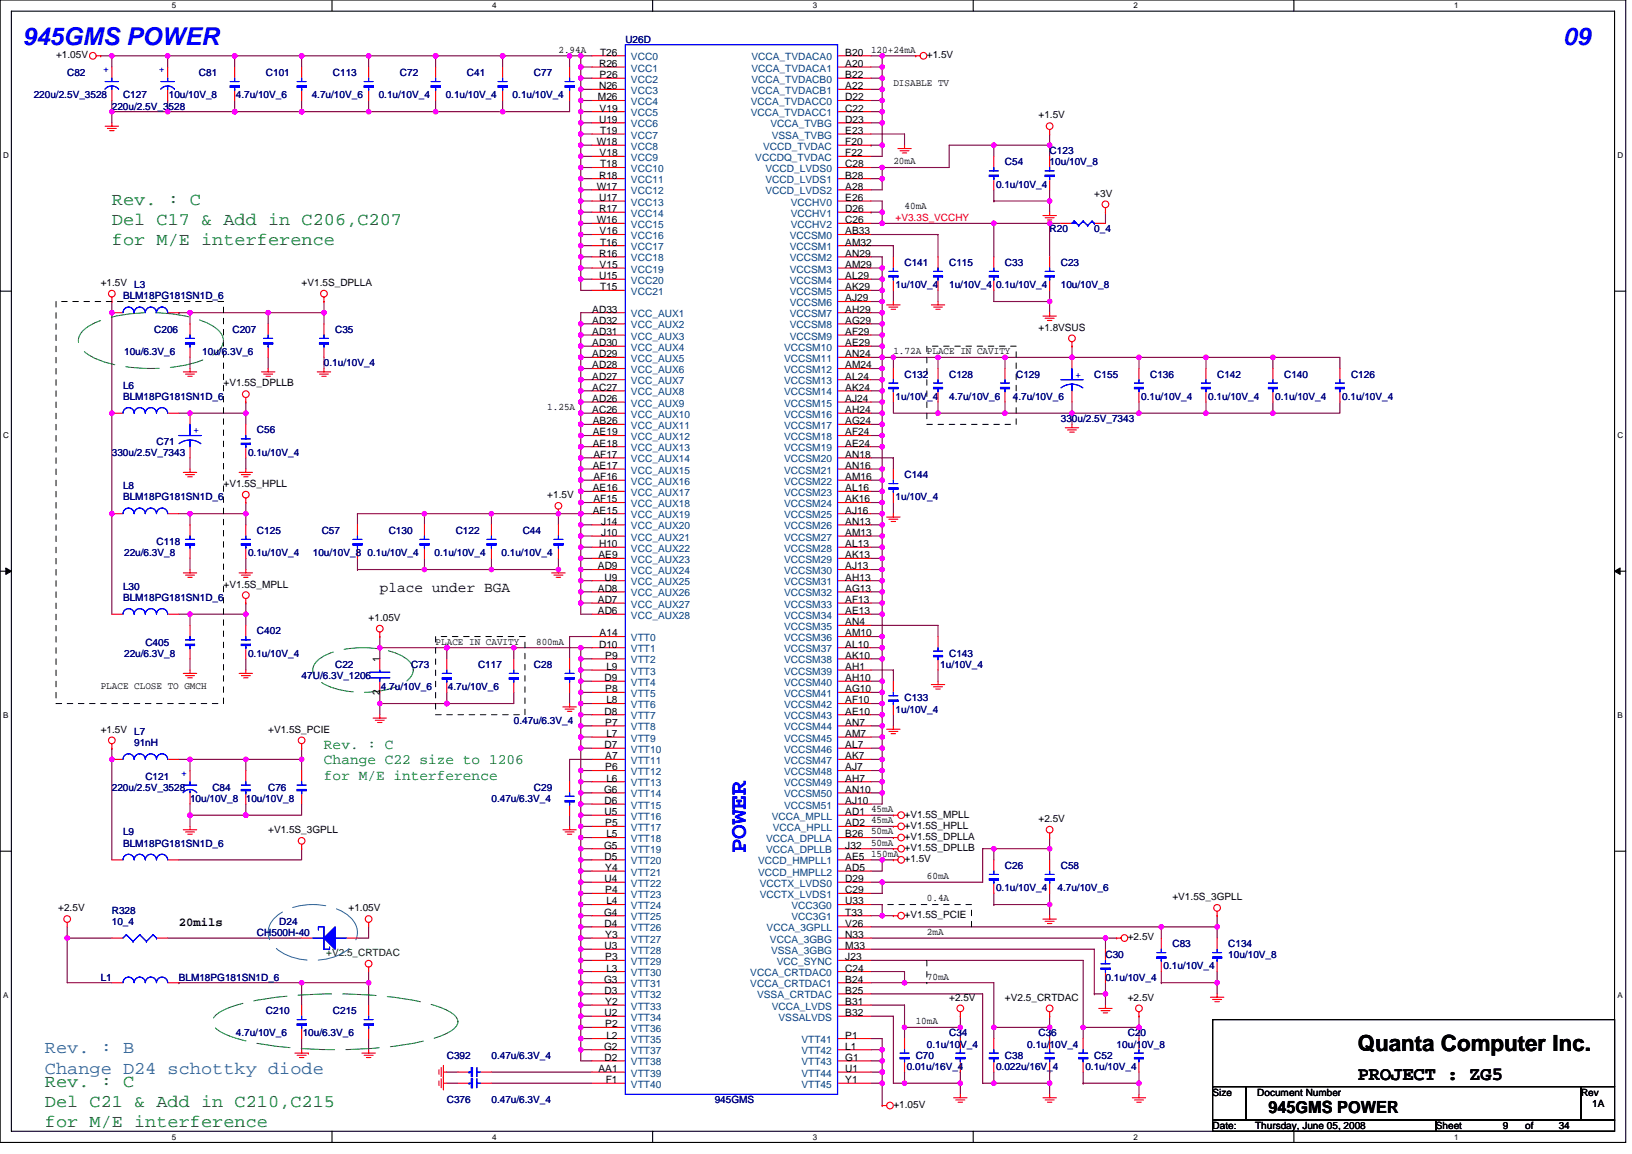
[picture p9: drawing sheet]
<svg xmlns="http://www.w3.org/2000/svg" width="297mm" height="210mm" viewBox="0 0 297 210" stroke-linecap="round" stroke-linejoin="round" font-family="sans-serif">
<defs><g id="words">
<g font-size="4.5" fill="#00f">
<text x="4.1" y="8.1">945GMS POWER</text>
<text x="284.5" y="8.1">09</text>
</g>
<text font-size="4.3" fill="#00f" x="135.7" y="155.2" transform="rotate(-90 135.7 155.2)">POWER</text>
<text font-size="4.1" x="247.1" y="191.2">Quanta Computer Inc.</text>
<text font-size="3.5" x="247.1" y="196.5">PROJECT : ZG5</text>
<g font-size="3.2" fill="#008000">
<text x="20.4" y="37.3">Rev. : C</text>
<text x="20.4" y="40.9">Del C17 &amp; Add in C206,C207</text>
<text x="20.4" y="44.6">for M/E interference</text>
<text x="8.2" y="197.8">Rev. : C</text>
<text x="8.2" y="201.5">Del C21 &amp; Add in C210,C215</text>
<text x="8.2" y="205.1">for M/E interference</text>
</g>
<g font-size="3.2" fill="#0080c0">
<text x="8.2" y="191.7">Rev. : B</text>
<text x="8.2" y="195.4">Change D24 schottky diode</text>
</g>
<text font-size="3" x="230.9" y="202.5">945GMS POWER</text>
<text font-size="2.6" x="69.1" y="107.8">place under BGA</text>
<g font-size="2.6" fill="#008000">
<text x="59" y="136.2">Rev. : C</text>
<text x="59" y="139.1">Change C22 size to 1206</text>
<text x="59" y="141.9">for M/E interference</text>
</g>
<text font-size="2.2" x="32.6" y="168.5">20mils</text>
<g font-size="1.8">
<text x="10.2" y="10.6">+1.05V</text>
<text x="101.6" y="9.6">2.94A</text>
<text x="109.2" y="10.1">T26</text>
<text x="153.9" y="10.1">B20</text>
<text x="158.5" y="9.6">120+24mA</text>
<text x="168.7" y="10.6">+1.5V</text>
<text x="109" y="12.2">R26</text>
<text x="109" y="16.2">N26</text>
<text x="109.1" y="14.2">P26</text>
<text x="153.9" y="12.2">A20</text>
<text x="153.9" y="14.2">B22</text>
<text x="153.9" y="16.2">A22</text>
<text x="162.6" y="15.7">DISABLE TV</text>
<text x="108.8" y="18.3">M26</text>
<text x="109" y="22.3">U19</text>
<text x="109.1" y="20.3">V19</text>
<text x="153.9" y="22.3">D23</text>
<text x="153.9" y="18.3">D22</text>
<text x="153.9" y="20.3">C22</text>
<text x="189" y="21.6">+1.5V</text>
<text x="108.6" y="26.4">W18</text>
<text x="109.1" y="28.4">V18</text>
<text x="109.2" y="24.4">T19</text>
<text x="153.9" y="26.4">F20</text>
<text x="153.9" y="28.4">F22</text>
<text x="153.9" y="24.4">E23</text>
<text x="162.6" y="29.9">20mA</text>
<text x="108.6" y="34.5">W17</text>
<text x="109" y="32.5">R18</text>
<text x="109.2" y="30.5">T18</text>
<text x="153.9" y="30.5">C28</text>
<text x="153.9" y="32.5">B28</text>
<text x="153.9" y="34.5">A28</text>
<text x="199.2" y="35.8">+3V</text>
<text x="108.6" y="40.6">W16</text>
<text x="109" y="36.6">U17</text>
<text x="109" y="38.6">R17</text>
<text x="153.9" y="36.6">E26</text>
<text x="153.9" y="38.6">D26</text>
<text x="153.9" y="40.6">C26</text>
<text x="164.6" y="38">40mA</text>
<text x="109" y="46.7">R16</text>
<text x="109.1" y="42.7">V16</text>
<text x="109.2" y="44.7">T16</text>
<text x="153.9" y="42.7">AB33</text>
<text x="153.9" y="44.7">AM32</text>
<text x="153.9" y="46.7">AN29</text>
<text x="18.3" y="52">+1.5V</text>
<text x="54.9" y="52">+V1.5S_DPLLA</text>
<text x="109" y="50.8">U15</text>
<text x="109.1" y="48.8">V15</text>
<text x="109.2" y="52.8">T15</text>
<text x="153.9" y="48.8">AM29</text>
<text x="153.9" y="50.8">AL29</text>
<text x="153.9" y="52.8">AK29</text>
<text x="107.8" y="56.9">AD33</text>
<text x="107.8" y="58.9">AD32</text>
<text x="153.9" y="54.9">AJ29</text>
<text x="153.9" y="56.9">AH29</text>
<text x="153.9" y="58.9">AG29</text>
<text x="107.8" y="60.9">AD31</text>
<text x="107.8" y="63">AD30</text>
<text x="107.8" y="65">AD29</text>
<text x="153.9" y="63">AE29</text>
<text x="153.9" y="65">AN24</text>
<text x="153.9" y="60.9">AF29</text>
<text x="162.6" y="64.4">1.72A PLACE IN CAVITY</text>
<text x="189" y="60.2">+1.8VSUS</text>
<text x="40.7" y="70.3">+V1.5S_DPLLB</text>
<text x="107.8" y="67">AD28</text>
<text x="107.8" y="69.1">AD27</text>
<text x="107.8" y="71.1">AC27</text>
<text x="153.9" y="67">AM24</text>
<text x="153.9" y="69.1">AL24</text>
<text x="153.9" y="71.1">AK24</text>
<text x="99.6" y="74.6">1.25A</text>
<text x="107.8" y="73.1">AD26</text>
<text x="107.8" y="75.2">AC26</text>
<text x="107.9" y="77.2">AB26</text>
<text x="153.9" y="73.1">AJ24</text>
<text x="153.9" y="75.2">AH24</text>
<text x="153.9" y="77.2">AG24</text>
<text x="107.9" y="79.2">AE19</text>
<text x="107.9" y="81.3">AE18</text>
<text x="108" y="83.3">AF17</text>
<text x="153.9" y="79.2">AF24</text>
<text x="153.9" y="81.3">AE24</text>
<text x="153.9" y="83.3">AN18</text>
<text x="40.7" y="88.6">+V1.5S_HPLL</text>
<text x="107.9" y="85.3">AE17</text>
<text x="107.9" y="89.4">AE16</text>
<text x="108" y="87.4">AF16</text>
<text x="153.9" y="85.3">AN16</text>
<text x="153.9" y="87.4">AM16</text>
<text x="153.9" y="89.4">AL16</text>
<text x="99.6" y="90.6">+1.5V</text>
<text x="107.9" y="93.5">AE15</text>
<text x="108" y="91.4">AF15</text>
<text x="109.4" y="95.5">J14</text>
<text x="153.9" y="91.4">AK16</text>
<text x="153.9" y="93.5">AJ16</text>
<text x="153.9" y="95.5">AN13</text>
<text x="108.9" y="101.6">AE9</text>
<text x="109" y="99.6">H10</text>
<text x="109.4" y="97.5">J10</text>
<text x="153.9" y="97.5">AM13</text>
<text x="153.9" y="99.6">AL13</text>
<text x="153.9" y="101.6">AK13</text>
<text x="40.7" y="106.9">+V1.5S_MPLL</text>
<text x="108.8" y="107.7">AD8</text>
<text x="108.8" y="103.6">AD9</text>
<text x="110.1" y="105.7">U9</text>
<text x="153.9" y="103.6">AJ13</text>
<text x="153.9" y="105.7">AH13</text>
<text x="153.9" y="107.7">AG13</text>
<text x="67.1" y="113">+1.05V</text>
<text x="108.8" y="109.7">AD7</text>
<text x="108.8" y="111.7">AD6</text>
<text x="153.9" y="109.7">AF13</text>
<text x="153.9" y="111.7">AE13</text>
<text x="153.9" y="113.8">AN4</text>
<text x="79.3" y="117.3">PLACE IN CAVITY</text>
<text x="97.6" y="117.3">800mA</text>
<text x="109" y="117.8">D10</text>
<text x="109.1" y="115.8">A14</text>
<text x="110.2" y="119.9">P9</text>
<text x="153.9" y="115.8">AM10</text>
<text x="153.9" y="117.8">AL10</text>
<text x="153.9" y="119.9">AK10</text>
<text x="18.3" y="125.4">PLACE CLOSE TO GMCH</text>
<text x="69.1" y="120.5" transform="rotate(-90 69.1 120.5)">1</text>
<text x="110.1" y="123.9">D9</text>
<text x="110.2" y="126">P8</text>
<text x="110.4" y="121.9">L9</text>
<text x="153.9" y="121.9">AH1</text>
<text x="153.9" y="123.9">AH10</text>
<text x="153.9" y="126">AG10</text>
<text x="69.1" y="126.4" transform="rotate(-90 69.1 126.4)">2</text>
<text x="110.1" y="130">D8</text>
<text x="110.4" y="128">L8</text>
<text x="153.9" y="128">AF10</text>
<text x="153.9" y="130">AE10</text>
<text x="18.3" y="133.3">+1.5V</text>
<text x="48.8" y="133.3">+V1.5S_PCIE</text>
<text x="110.1" y="136.1">D7</text>
<text x="110.2" y="132.1">P7</text>
<text x="110.4" y="134.1">L7</text>
<text x="153.9" y="132.1">AN7</text>
<text x="153.9" y="134.1">AM7</text>
<text x="153.9" y="136.1">AL7</text>
<text x="110.2" y="138.2">A7</text>
<text x="110.2" y="140.2">P6</text>
<text x="110.4" y="142.2">L6</text>
<text x="153.9" y="138.2">AK7</text>
<text x="153.9" y="140.2">AJ7</text>
<text x="153.9" y="142.2">AH7</text>
<text x="109.9" y="144.3">G6</text>
<text x="110.1" y="146.3">D6</text>
<text x="110.1" y="148.3">U5</text>
<text x="153.9" y="144.3">AN10</text>
<text x="153.9" y="146.3">AJ10</text>
<text x="153.9" y="148.3">AD1</text>
<text x="158.5" y="149.8">45mA</text>
<text x="158.5" y="147.8">45mA</text>
<text x="164.6" y="148.8">+V1.5S_MPLL</text>
<text x="189" y="149.6">+2.5V</text>
<text x="48.8" y="151.6">+V1.5S_3GPLL</text>
<text x="109.9" y="154.4">G5</text>
<text x="110.2" y="150.4">P5</text>
<text x="110.4" y="152.4">L5</text>
<text x="153.9" y="150.4">AD2</text>
<text x="153.9" y="152.4">B26</text>
<text x="153.9" y="154.4">J32</text>
<text x="158.5" y="151.8">50mA</text>
<text x="158.5" y="153.8">50mA</text>
<text x="158.5" y="155.9">150mA</text>
<text x="164.6" y="154.9">+V1.5S_DPLLB</text>
<text x="164.6" y="152.8">+V1.5S_DPLLA</text>
<text x="164.6" y="150.8">+V1.5S_HPLL</text>
<text x="110.1" y="156.5">D5</text>
<text x="110.1" y="160.5">U4</text>
<text x="110.2" y="158.5">Y4</text>
<text x="153.9" y="160.5">D29</text>
<text x="153.9" y="156.5">AE5</text>
<text x="153.9" y="158.5">AD5</text>
<text x="164.6" y="156.9">+1.5V</text>
<text x="168.7" y="159.9">60mA</text>
<text x="10.6" y="165.8">+2.5V</text>
<text x="63.4" y="165.8">+1.05V</text>
<text x="109.9" y="166.6">G4</text>
<text x="110.2" y="162.5">P4</text>
<text x="110.4" y="164.6">L4</text>
<text x="153.9" y="164.6">U33</text>
<text x="153.9" y="166.6">T33</text>
<text x="153.9" y="162.5">C29</text>
<text x="164.6" y="167">+V1.5S_PCIE</text>
<text x="168.7" y="164">0.4A</text>
<text x="213.4" y="163.8">+V1.5S_3GPLL</text>
<text x="110.1" y="168.6">D4</text>
<text x="110.1" y="172.7">U3</text>
<text x="110.2" y="170.7">Y3</text>
<text x="153.9" y="170.7">N33</text>
<text x="153.9" y="168.6">V26</text>
<text x="153.9" y="172.7">M33</text>
<text x="168.7" y="170.1">2mA</text>
<text x="205.3" y="171.1">+2.5V</text>
<text x="109.9" y="178.8">G3</text>
<text x="110.2" y="174.7">P3</text>
<text x="110.4" y="176.8">L3</text>
<text x="153.9" y="174.7">J23</text>
<text x="153.9" y="176.8">C24</text>
<text x="153.9" y="178.8">B24</text>
<text x="168.7" y="178.2">70mA</text>
<text x="110.1" y="180.8">D3</text>
<text x="110.1" y="184.9">U2</text>
<text x="110.2" y="182.9">Y2</text>
<text x="153.9" y="180.8">B25</text>
<text x="153.9" y="182.9">B31</text>
<text x="153.9" y="184.9">B32</text>
<text x="172.8" y="182.1">+2.5V</text>
<text x="182.9" y="182.1">+V2.5_CRTDAC</text>
<text x="205.3" y="182.1">+2.5V</text>
<text x="109.9" y="191">G2</text>
<text x="110.2" y="186.9">P2</text>
<text x="110.4" y="189">L2</text>
<text x="153.9" y="189">P1</text>
<text x="153.9" y="191">L1</text>
<text x="166.7" y="186.4">10mA</text>
<text x="108.9" y="195.1">AA1</text>
<text x="110.1" y="193">D2</text>
<text x="110.3" y="197.1">F1</text>
<text x="153.9" y="197.1">Y1</text>
<text x="153.9" y="195.1">U1</text>
<text x="153.9" y="193">G1</text>
<text x="162.6" y="201.6">+1.05V</text>
<text x="220.7" y="199.4">Size</text>
<text x="228.8" y="199.4">Document Number</text>
<text x="287.8" y="199.4">Rev</text>
<text x="289.8" y="201.4">1A</text>
<text x="220.7" y="205.5">Date:</text>
<text x="228.4" y="205.5">Thursday, June 05, 2008</text>
<text x="261.4" y="205.5">Sheet</text>
<text x="273.5" y="205.5">9</text>
<text x="277.6" y="205.5">of</text>
<text x="283.7" y="205.5">34</text>
</g>
<g font-size="1.8" fill="#000080">
<text x="113.8" y="7.7">U26D</text>
<text x="6.1" y="17.9">220u/2.5V_3528</text>
<text x="12.2" y="13.8">C82</text>
<text x="22.4" y="17.9">C127</text>
<text x="30.7" y="17.9">10u/10V_8</text>
<text x="36.2" y="13.8">C81</text>
<text x="42.9" y="17.9">4.7u/10V_6</text>
<text x="48.4" y="13.8">C101</text>
<text x="56.7" y="17.9">4.7u/10V_6</text>
<text x="60.6" y="13.8">C113</text>
<text x="68.9" y="17.9">0.1u/10V_4</text>
<text x="72.8" y="13.8">C72</text>
<text x="81.1" y="17.9">0.1u/10V_4</text>
<text x="85" y="13.8">C41</text>
<text x="93.3" y="17.9">0.1u/10V_4</text>
<text x="97.2" y="13.8">C77</text>
<text x="20.4" y="19.9">220u/2.5V_3528</text>
<text x="191" y="28.1">C123</text>
<text x="181.3" y="34.2">0.1u/10V_4</text>
<text x="182.9" y="30.1">C54</text>
<text x="191" y="30.1">10u/10V_8</text>
<text x="191" y="42.3">R20</text>
<text x="199.2" y="42.3">0_4</text>
<text x="24.4" y="52.4">L3</text>
<text x="163" y="52.4">1u/10V_4</text>
<text x="164.6" y="48.4">C141</text>
<text x="172.8" y="52.4">1u/10V_4</text>
<text x="172.8" y="48.4">C115</text>
<text x="181.3" y="52.4">0.1u/10V_4</text>
<text x="182.9" y="48.4">C33</text>
<text x="193.1" y="52.4">10u/10V_8</text>
<text x="193.1" y="48.4">C23</text>
<text x="22.4" y="54.5">BLM18PG181SN1D_6</text>
<text x="22.6" y="64.6">10u/6.3V_6</text>
<text x="28.1" y="60.6">C206</text>
<text x="36.8" y="64.6">10u/6.3V_6</text>
<text x="42.3" y="60.6">C207</text>
<text x="61" y="60.6">C35</text>
<text x="22.4" y="70.7">L6</text>
<text x="59" y="66.7">0.1u/10V_4</text>
<text x="164.6" y="68.7">C132</text>
<text x="172.8" y="68.7">C128</text>
<text x="185" y="68.7">C129</text>
<text x="199.2" y="68.7">C155</text>
<text x="209.3" y="68.7">C136</text>
<text x="221.5" y="68.7">C142</text>
<text x="233.7" y="68.7">C140</text>
<text x="245.9" y="68.7">C126</text>
<text x="22.4" y="72.8">BLM18PG181SN1D_6</text>
<text x="163" y="72.8">1u/10V_4</text>
<text x="172.8" y="72.8">4.7u/10V_6</text>
<text x="184.3" y="72.8">4.7u/10V_6</text>
<text x="193.1" y="76.8">330u/2.5V_7343</text>
<text x="207.7" y="72.8">0.1u/10V_4</text>
<text x="219.9" y="72.8">0.1u/10V_4</text>
<text x="232.1" y="72.8">0.1u/10V_4</text>
<text x="244.3" y="72.8">0.1u/10V_4</text>
<text x="20.4" y="82.9">330u/2.5V_7343</text>
<text x="28.5" y="80.9">C71</text>
<text x="45.1" y="82.9">0.1u/10V_4</text>
<text x="46.8" y="78.9">C56</text>
<text x="22.4" y="89">L8</text>
<text x="164.6" y="87">C144</text>
<text x="22.4" y="91">BLM18PG181SN1D_6</text>
<text x="163" y="91">1u/10V_4</text>
<text x="22.6" y="101.2">22u/6.3V_8</text>
<text x="28.5" y="99.2">C118</text>
<text x="45.1" y="101.2">0.1u/10V_4</text>
<text x="46.8" y="97.1">C125</text>
<text x="56.9" y="101.2">10u/10V_8</text>
<text x="58.6" y="97.1">C57</text>
<text x="66.9" y="101.2">0.1u/10V_4</text>
<text x="70.8" y="97.1">C130</text>
<text x="79.1" y="101.2">0.1u/10V_4</text>
<text x="82.9" y="97.1">C122</text>
<text x="91.3" y="101.2">0.1u/10V_4</text>
<text x="95.1" y="97.1">C44</text>
<text x="22.4" y="107.3">L30</text>
<text x="22.4" y="109.3">BLM18PG181SN1D_6</text>
<text x="22.6" y="119.5">22u/6.3V_8</text>
<text x="26.5" y="117.5">C405</text>
<text x="45.1" y="119.5">0.1u/10V_4</text>
<text x="46.8" y="115.4">C402</text>
<text x="172.8" y="119.5">C143</text>
<text x="54.9" y="123.6">47U/6.3V_1206</text>
<text x="61" y="121.5">C22</text>
<text x="69.3" y="125.6">4.7u/10V_6</text>
<text x="74.8" y="121.5">C73</text>
<text x="81.5" y="125.6">4.7u/10V_6</text>
<text x="87" y="121.5">C117</text>
<text x="97.2" y="121.5">C28</text>
<text x="171.1" y="121.5">1u/10V_4</text>
<text x="93.5" y="131.7">0.47u/6.3V_4</text>
<text x="163" y="129.7">1u/10V_4</text>
<text x="164.6" y="127.6">C133</text>
<text x="24.4" y="133.7">L7</text>
<text x="24.4" y="135.8">91nH</text>
<text x="20.4" y="143.9">220u/2.5V_3528</text>
<text x="26.5" y="141.8">C121</text>
<text x="38.6" y="143.9">C84</text>
<text x="48.8" y="143.9">C76</text>
<text x="97.2" y="143.9">C29</text>
<text x="34.6" y="145.9">10u/10V_8</text>
<text x="44.7" y="145.9">10u/10V_8</text>
<text x="89.4" y="145.9">0.47u/6.3V_4</text>
<text x="22.4" y="152">L9</text>
<text x="22.4" y="154">BLM18PG181SN1D_6</text>
<text x="182.9" y="158.1">C26</text>
<text x="193.1" y="158.1">C58</text>
<text x="20.4" y="166.2">R328</text>
<text x="181.3" y="162.2">0.1u/10V_4</text>
<text x="192.5" y="162.2">4.7u/10V_6</text>
<text x="20.4" y="168.3">10_4</text>
<text x="46.8" y="170.3">CH500H-40</text>
<text x="50.8" y="168.3">D24</text>
<text x="213.4" y="172.3">C83</text>
<text x="223.6" y="172.3">C134</text>
<text x="18.3" y="178.4">L1</text>
<text x="32.6" y="178.4">BLM18PG181SN1D_6</text>
<text x="201.2" y="178.4">0.1u/10V_4</text>
<text x="201.2" y="174.4">C30</text>
<text x="211.8" y="176.4">0.1u/10V_4</text>
<text x="223.6" y="174.4">10u/10V_8</text>
<text x="48.4" y="184.5">C210</text>
<text x="60.6" y="184.5">C215</text>
<text x="42.9" y="188.6">4.7u/10V_6</text>
<text x="55.1" y="188.6">10u/6.3V_6</text>
<text x="168.7" y="190.6">0.1u/10V_4</text>
<text x="172.8" y="188.6">C34</text>
<text x="187" y="190.6">0.1u/10V_4</text>
<text x="189" y="188.6">C36</text>
<text x="203.2" y="190.6">10u/10V_8</text>
<text x="205.3" y="188.6">C20</text>
<text x="81.3" y="192.6">C392</text>
<text x="89.4" y="192.6">0.47u/6.3V_4</text>
<text x="165" y="194.7">0.01u/16V_4</text>
<text x="166.7" y="192.6">C70</text>
<text x="181.3" y="194.7">0.022u/16V_4</text>
<text x="182.9" y="192.6">C38</text>
<text x="197.5" y="194.7">0.1u/10V_4</text>
<text x="199.2" y="192.6">C52</text>
<text x="81.3" y="200.8">C376</text>
<text x="89.4" y="200.8">0.47u/6.3V_4</text>
<text x="130.1" y="200.8">945GMS</text>
</g>
<g font-size="1.8" fill="#004080">
<text x="114.8" y="11">VCC0</text>
<text x="136.8" y="11">VCCA_TVDACA0</text>
<text x="114.8" y="13">VCC1</text>
<text x="114.8" y="15">VCC2</text>
<text x="114.8" y="17.1">VCC3</text>
<text x="136.8" y="13">VCCA_TVDACA1</text>
<text x="136.8" y="15">VCCA_TVDACB0</text>
<text x="136.8" y="17.1">VCCA_TVDACB1</text>
<text x="114.8" y="19.1">VCC4</text>
<text x="114.8" y="21.1">VCC5</text>
<text x="114.8" y="23.2">VCC6</text>
<text x="136.7" y="19.1">VCCA_TVDACC0</text>
<text x="136.7" y="21.1">VCCA_TVDACC1</text>
<text x="140.2" y="23.2">VCCA_TVBG</text>
<text x="114.8" y="25.2">VCC7</text>
<text x="114.8" y="27.2">VCC8</text>
<text x="114.8" y="29.3">VCC9</text>
<text x="137.5" y="29.3">VCCDQ_TVDAC</text>
<text x="138.9" y="27.2">VCCD_TVDAC</text>
<text x="140.5" y="25.2">VSSA_TVBG</text>
<text x="114.8" y="31.3">VCC10</text>
<text x="114.8" y="33.3">VCC11</text>
<text x="114.8" y="35.4">VCC12</text>
<text x="139.3" y="31.3">VCCD_LVDS0</text>
<text x="139.3" y="33.3">VCCD_LVDS1</text>
<text x="139.3" y="35.4">VCCD_LVDS2</text>
<text x="114.8" y="37.4">VCC13</text>
<text x="114.8" y="39.4">VCC14</text>
<text x="114.8" y="41.5">VCC15</text>
<text x="143.9" y="37.4">VCCHV0</text>
<text x="143.9" y="39.4">VCCHV1</text>
<text x="143.9" y="41.5">VCCHV2</text>
<text x="114.8" y="43.5">VCC16</text>
<text x="114.8" y="45.5">VCC17</text>
<text x="114.8" y="47.6">VCC18</text>
<text x="143.7" y="43.5">VCCSM0</text>
<text x="143.7" y="45.5">VCCSM1</text>
<text x="143.7" y="47.6">VCCSM2</text>
<text x="114.8" y="49.6">VCC19</text>
<text x="114.8" y="51.6">VCC20</text>
<text x="114.8" y="53.7">VCC21</text>
<text x="143.7" y="49.6">VCCSM3</text>
<text x="143.7" y="51.6">VCCSM4</text>
<text x="143.7" y="53.7">VCCSM5</text>
<text x="114.8" y="57.7">VCC_AUX1</text>
<text x="114.8" y="59.8">VCC_AUX2</text>
<text x="143.7" y="55.7">VCCSM6</text>
<text x="143.7" y="57.7">VCCSM7</text>
<text x="143.7" y="59.8">VCCSM8</text>
<text x="114.8" y="61.8">VCC_AUX3</text>
<text x="114.8" y="63.8">VCC_AUX4</text>
<text x="114.8" y="65.8">VCC_AUX5</text>
<text x="142.7" y="63.8">VCCSM10</text>
<text x="142.7" y="65.8">VCCSM11</text>
<text x="143.7" y="61.8">VCCSM9</text>
<text x="114.8" y="67.9">VCC_AUX6</text>
<text x="114.8" y="69.9">VCC_AUX7</text>
<text x="114.8" y="71.9">VCC_AUX8</text>
<text x="142.7" y="67.9">VCCSM12</text>
<text x="142.7" y="69.9">VCCSM13</text>
<text x="142.7" y="71.9">VCCSM14</text>
<text x="114.8" y="74">VCC_AUX9</text>
<text x="114.8" y="76">VCC_AUX10</text>
<text x="142.7" y="74">VCCSM15</text>
<text x="142.7" y="76">VCCSM16</text>
<text x="114.8" y="78">VCC_AUX11</text>
<text x="114.8" y="80.1">VCC_AUX12</text>
<text x="114.8" y="82.1">VCC_AUX13</text>
<text x="142.7" y="78">VCCSM17</text>
<text x="142.7" y="80.1">VCCSM18</text>
<text x="142.7" y="82.1">VCCSM19</text>
<text x="114.8" y="84.1">VCC_AUX14</text>
<text x="114.8" y="86.2">VCC_AUX15</text>
<text x="114.8" y="88.2">VCC_AUX16</text>
<text x="142.7" y="84.1">VCCSM20</text>
<text x="142.7" y="86.2">VCCSM21</text>
<text x="142.7" y="88.2">VCCSM22</text>
<text x="114.8" y="90.2">VCC_AUX17</text>
<text x="114.8" y="92.3">VCC_AUX18</text>
<text x="114.8" y="94.3">VCC_AUX19</text>
<text x="142.7" y="90.2">VCCSM23</text>
<text x="142.7" y="92.3">VCCSM24</text>
<text x="142.7" y="94.3">VCCSM25</text>
<text x="114.8" y="96.3">VCC_AUX20</text>
<text x="114.8" y="98.4">VCC_AUX21</text>
<text x="114.8" y="100.4">VCC_AUX22</text>
<text x="142.7" y="96.3">VCCSM26</text>
<text x="142.7" y="98.4">VCCSM27</text>
<text x="142.7" y="100.4">VCCSM28</text>
<text x="114.8" y="102.4">VCC_AUX23</text>
<text x="114.8" y="104.5">VCC_AUX24</text>
<text x="114.8" y="106.5">VCC_AUX25</text>
<text x="142.7" y="102.4">VCCSM29</text>
<text x="142.7" y="104.5">VCCSM30</text>
<text x="142.7" y="106.5">VCCSM31</text>
<text x="114.8" y="108.5">VCC_AUX26</text>
<text x="114.8" y="110.6">VCC_AUX27</text>
<text x="114.8" y="112.6">VCC_AUX28</text>
<text x="142.7" y="108.5">VCCSM32</text>
<text x="142.7" y="110.6">VCCSM33</text>
<text x="142.7" y="112.6">VCCSM34</text>
<text x="114.8" y="116.6">VTT0</text>
<text x="114.8" y="118.7">VTT1</text>
<text x="142.7" y="114.6">VCCSM35</text>
<text x="142.7" y="116.6">VCCSM36</text>
<text x="142.7" y="118.7">VCCSM37</text>
<text x="114.8" y="120.7">VTT2</text>
<text x="114.8" y="122.7">VTT3</text>
<text x="114.8" y="124.8">VTT4</text>
<text x="142.7" y="120.7">VCCSM38</text>
<text x="142.7" y="122.7">VCCSM39</text>
<text x="142.7" y="124.8">VCCSM40</text>
<text x="114.8" y="126.8">VTT5</text>
<text x="114.8" y="128.8">VTT6</text>
<text x="114.8" y="130.9">VTT7</text>
<text x="142.7" y="126.8">VCCSM41</text>
<text x="142.7" y="128.8">VCCSM42</text>
<text x="142.7" y="130.9">VCCSM43</text>
<text x="114.8" y="132.9">VTT8</text>
<text x="114.8" y="134.9">VTT9</text>
<text x="114.8" y="137">VTT10</text>
<text x="142.7" y="132.9">VCCSM44</text>
<text x="142.7" y="134.9">VCCSM45</text>
<text x="142.7" y="137">VCCSM46</text>
<text x="114.8" y="139">VTT11</text>
<text x="114.8" y="141">VTT12</text>
<text x="114.8" y="143.1">VTT13</text>
<text x="142.7" y="139">VCCSM47</text>
<text x="142.7" y="141">VCCSM48</text>
<text x="142.7" y="143.1">VCCSM49</text>
<text x="114.8" y="145.1">VTT14</text>
<text x="114.8" y="147.1">VTT15</text>
<text x="114.8" y="149.2">VTT16</text>
<text x="140.5" y="149.2">VCCA_MPLL</text>
<text x="142.7" y="145.1">VCCSM50</text>
<text x="142.7" y="147.1">VCCSM51</text>
<text x="114.8" y="151.2">VTT17</text>
<text x="114.8" y="153.2">VTT18</text>
<text x="114.8" y="155.3">VTT19</text>
<text x="139.4" y="153.2">VCCA_DPLLA</text>
<text x="139.4" y="155.3">VCCA_DPLLB</text>
<text x="140.7" y="151.2">VCCA_HPLL</text>
<text x="114.8" y="157.3">VTT20</text>
<text x="114.8" y="161.4">VTT22</text>
<text x="114.8" y="159.3">VTT21</text>
<text x="138" y="157.3">VCCD_HMPLL1</text>
<text x="138" y="159.3">VCCD_HMPLL2</text>
<text x="138.3" y="161.4">VCCTX_LVDS0</text>
<text x="114.8" y="163.4">VTT23</text>
<text x="114.8" y="165.4">VTT24</text>
<text x="114.8" y="167.4">VTT25</text>
<text x="138.3" y="163.4">VCCTX_LVDS1</text>
<text x="144" y="165.4">VCC3G0</text>
<text x="144" y="167.4">VCC3G1</text>
<text x="114.8" y="169.5">VTT26</text>
<text x="114.8" y="171.5">VTT27</text>
<text x="114.8" y="173.5">VTT28</text>
<text x="139.5" y="169.5">VCCA_3GPLL</text>
<text x="140.1" y="171.5">VCCA_3GBG</text>
<text x="140.4" y="173.5">VSSA_3GBG</text>
<text x="114.8" y="175.6">VTT29</text>
<text x="114.8" y="177.6">VTT30</text>
<text x="114.8" y="179.6">VTT31</text>
<text x="136.6" y="177.6">VCCA_CRTDAC0</text>
<text x="136.6" y="179.6">VCCA_CRTDAC1</text>
<text x="141.4" y="175.6">VCC_SYNC</text>
<text x="114.8" y="181.7">VTT32</text>
<text x="114.8" y="183.7">VTT33</text>
<text x="114.8" y="185.7">VTT34</text>
<text x="137.8" y="181.7">VSSA_CRTDAC</text>
<text x="140.5" y="183.7">VCCA_LVDS</text>
<text x="141.7" y="185.7">VSSALVDS</text>
<text x="114.8" y="189.8">VTT35</text>
<text x="114.8" y="187.8">VTT36</text>
<text x="114.8" y="191.8">VTT37</text>
<text x="145.9" y="189.8">VTT41</text>
<text x="145.9" y="191.8">VTT42</text>
<text x="114.8" y="193.9">VTT38</text>
<text x="114.8" y="195.9">VTT39</text>
<text x="114.8" y="197.9">VTT40</text>
<text x="145.9" y="197.9">VTT45</text>
<text x="145.9" y="195.9">VTT44</text>
<text x="145.9" y="193.9">VTT43</text>
</g>
<g font-size="1.8" fill="#00f">
<text x="18.8" y="12.2" transform="rotate(90 18.8 12.2)">+</text>
<text x="29" y="12.2" transform="rotate(90 29 12.2)">+</text>
<text x="195.7" y="68.7">+</text>
<text x="35.2" y="78.9">+</text>
<text x="33" y="140.2" transform="rotate(90 33 140.2)">+</text>
</g>
<text font-size="1.8" fill="#f00" x="163" y="40.2">+V3.3S_VCCHY</text>
<text font-size="1.8" fill="#004000" x="59.4" y="174">+V2.5_CRTDAC</text>
<g font-size="1.5">
<text x="31.2" y="1.5">5</text>
<text x="89.6" y="1.5">4</text>
<text x="148" y="1.5">3</text>
<text x="206.3" y="1.5">2</text>
<text x="264.7" y="1.5">1</text>
<text x=".5" y="28.8">D</text>
<text x="294.4" y="28.8">D</text>
<text x=".5" y="79.8">C</text>
<text x="294.4" y="79.8">C</text>
<text x=".5" y="130.7">B</text>
<text x="294.4" y="130.7">B</text>
<text x=".5" y="181.7">A</text>
<text x="294.4" y="181.7">A</text>
<text x="31.2" y="207.3">5</text>
<text x="89.6" y="207.3">4</text>
<text x="148" y="207.3">3</text>
<text x="206.3" y="207.3">2</text>
<text x="264.7" y="207.3">1</text>
</g>
</g></defs>
<path d="M0 0h295.9v207.9h-295.9zM2.1 2h291.8v203.8h-291.8z" fill="none" stroke="#000" stroke-width=".2"/>
<g fill="#fff">
<path d="M31.2 .2h.9v1.6h-.9z"/>
<path d="M31.2 206h.9v1.7h-.9z"/>
</g>
<path d="M60.4 0v2M60.4 205.8v2.1" fill="none" stroke="#000" stroke-width=".2"/>
<g fill="#fff">
<path d="M89.6 .2h.8v1.6h-.8z"/>
<path d="M89.6 206h.8v1.7h-.8z"/>
</g>
<path d="M118.8 0v2M118.8 205.8v2.1" fill="none" stroke="#000" stroke-width=".2"/>
<g fill="#fff">
<path d="M148 .2h.8v1.6h-.8z"/>
<path d="M148 206h.8v1.7h-.8z"/>
</g>
<path d="M177.1 0v2M177.1 205.8v2.1" fill="none" stroke="#000" stroke-width=".2"/>
<g fill="#fff">
<path d="M206.3 .2h.8v1.6h-.8z"/>
<path d="M206.3 206h.8v1.7h-.8z"/>
</g>
<path d="M235.5 0v2M235.5 205.8v2.1" fill="none" stroke="#000" stroke-width=".2"/>
<g fill="#fff">
<path d="M264.7 .2h.8v1.6h-.8z"/>
<path d="M264.7 206h.8v1.7h-.8z"/>
<path d="M.5 27.5h1.1v1.6h-1.1z"/>
<path d="M294.4 27.5h1v1.6h-1z"/>
<path d="M.5 78.5h1.1v1.6h-1.1z"/>
<path d="M294.4 78.5h1v1.6h-1z"/>
</g>
<path d="M0 53h2.1M293.9 53h2" fill="none" stroke="#000" stroke-width=".2"/>
<g fill="#fff">
<path d="M.5 129.4h1v1.6h-1z"/>
<path d="M294.4 129.4h.9v1.6h-.9z"/>
</g>
<path d="M0 103.9h2.1M293.9 103.9h2" fill="none" stroke="#000" stroke-width=".2"/>
<path d="M1.1 103.3l1 .6-1 .6zM293.9 103.9l1-.6v1.2z" fill="#000" stroke="#000" stroke-width=".18"/>
<g fill="#fff">
<path d="M.5 180.4h1v1.6h-1z"/>
<path d="M294.4 180.4h.9v1.6h-.9z"/>
</g>
<path d="M0 154.9h2.1M293.9 154.9h2M220.7 185.5h73.2v12.2h-73.2zM220.7 197.7h6.1v6.1h-6.1zM226.8 197.7h61v6.1h-61zM287.8 197.7h6.1v6.1h-6.1zM220.7 203.8h40.7v2h-40.7zM261.4 203.8h32.5v2h-32.5z" fill="none" stroke="#000" stroke-width=".2"/>
<g fill="none" stroke="#800040" stroke-width=".2">
<path d="M18.3 10.2h2.1M20.4 18.3v2M20.4 10.2h.1M20.4 10.2h10.1M20.4 10.2v2M30.5 10.2h.1M30.5 10.2v2M30.5 18.3v2M30.5 10.2h73.2M42.7 10.2v2M42.7 18.3v2M42.7 10.2h.1"/>
<path d="M54.9 10.2v2M54.9 18.3v2M54.9 10.2h.1M67.1 10.2v2M67.1 18.3v2M67.1 10.2h.1M79.3 10.2h.1M79.3 18.3v2M79.3 10.2v2M91.5 10.2v2M91.5 18.3v2M91.5 10.2h.1"/>
<path d="M103.7 10.2v2M103.7 18.3v2h-73.2M103.7 10.2h2M105.7 10.2h2M105.7 10.2h.1M105.7 14.2h.1M105.7 18.3h.1M105.7 16.3h.1M105.7 12.2h.1M105.7 12.2h2M105.7 14.2h2M105.7 16.3h2"/>
<path d="M105.7 18.3h2M105.7 10.2v42.6h2M158.5 14.2h2.1M158.5 16.3h2.1M158.5 12.2h2.1M158.5 18.3h2.1M158.5 10.2h2.1M160.6 14.2h.1M160.6 10.2h.1M160.6 18.3h.1M160.6 16.3h.1M160.6 12.2h.1"/>
<path d="M160.6 10.2h6.1M160.6 10.2v16.2M20.4 20.3h.1M20.4 20.3h10.1M20.4 20.3v2.1M30.5 20.3h.1M42.7 20.3h.1M54.9 20.3h.1M67.1 20.3h.1M79.3 20.3h.1M91.5 20.3h.1M105.7 26.4h.1"/>
<path d="M105.7 20.3h.1M105.7 34.5h.1M105.7 38.6h.1M105.7 24.4h.1M105.7 36.6h.1M105.7 32.5h.1M105.7 30.5h.1M105.7 28.4h.1M105.7 22.4h.1M105.7 26.4h2M105.7 28.4h2M105.7 20.3h2"/>
<path d="M105.7 22.4h2M105.7 34.5h2M105.7 36.6h2M105.7 38.6h2M105.7 24.4h2M105.7 32.5h2M105.7 30.5h2M158.5 26.4h.1M158.5 20.3h2.1M158.5 22.4h2.1M158.5 32.5h2.1M158.5 36.6h2.1v2"/>
<path d="M158.5 38.6h.1M158.5 24.4h6.1v2M158.5 30.5h2.1M158.5 26.4h2.1M158.5 38.6h2.1M160.6 26.4v2h-2.1M160.6 20.3h.1M160.6 32.5h.1M160.6 38.6v2M160.6 30.5h.1M160.6 32.5v2h-2.1M160.6 30.5v2"/>
<path d="M160.6 22.4h.1M180.9 26.4v2M180.9 34.5v2.1M180.9 36.6h.1M180.9 26.4h.1M180.9 26.4h-8.1v4.1h-12.2M180.9 26.4h10.1M180.9 36.6h10.1M191 26.4h.1M191 24.4v2M191 34.5v4.1M191 26.4v2"/>
<path d="M201.2 38.6v2M20.4 54.9v2M20.4 56.9h.1M20.4 56.9v54.9M32.6 56.9h.1M32.6 56.9h2M34.6 56.9v2M34.6 56.9h14.2v2M48.8 56.9h.1M48.8 56.9h10.2M59 54.9v2M59 56.9v2"/>
<path d="M105.7 42.7h.1M105.7 46.7h.1M105.7 40.6h.1M105.7 44.7h.1M105.7 50.8h.1M105.7 58.9h.1M105.7 42.7h2M105.7 44.7h2M105.7 46.7h2M105.7 48.8h2M105.7 40.6h2M105.7 50.8h2"/>
<path d="M105.7 58.9h2M105.7 58.9v52.9h2M105.7 48.8h.1M107.7 56.9h-2v2M158.5 46.7h2.1v2.1M158.5 40.6h2.1M158.5 48.8h2.1M158.5 50.8h2.1M158.5 52.8h2.1M158.5 58.9h2.1M158.5 54.9h2.1M158.5 56.9h2.1"/>
<path d="M158.5 44.7h4.1v2M158.5 42.7h12.2v4M160.6 50.8h.1M160.6 58.9h.1M160.6 52.8h.1M160.6 48.8h.1M160.6 56.9h.1M160.6 54.9h.1M160.6 40.6h.1M160.6 48.8v63M160.6 40.6h20.3M162.6 52.8v2.1"/>
<path d="M170.7 52.8v2.1M180.9 52.8v2.1h10.1M180.9 40.6v6.1M180.9 40.6h10.1v6.1M180.9 40.6h.1M191 54.9h.1M191 52.8v2.1M191 40.6h.1M191 54.9v2M191 40.6h2.1M20.4 75.2h.1M32.6 75.2h2"/>
<path d="M34.6 65v2.1M34.6 75.2h.1M34.6 75.2h10.1M44.7 73.2v2M44.7 75.2v2M48.8 65v2.1M59 65v2.1M105.7 79.2h2M105.7 65h2M105.7 67.1h2M105.7 77.2h2M105.7 73.2h2"/>
<path d="M105.7 75.2h2M105.7 63h2M105.7 71.1h2M105.7 61h2M105.7 69.1h2M105.7 69.1h.1M105.7 63h.1M105.7 67.1h.1M105.7 73.2h.1M105.7 71.1h.1M105.7 79.2h.1M105.7 77.2h.1"/>
<path d="M158.5 75.2h2.1M158.5 77.2h2.1M158.5 61h2.1M158.5 63h2.1M158.5 73.2h2.1M158.5 69.1h2.1M158.5 71.1h2.1M158.5 67.1h2.1M158.5 79.2h2.1M158.5 65h2.1M160.6 75.2h.1M160.6 61h.1"/>
<path d="M160.6 73.2h.1M160.6 69.1h.1M160.6 67.1h.1M160.6 79.2h.1M160.6 65h.1M160.6 77.2h.1M160.6 63h.1M160.6 71.1h.1M160.6 65h2v2.1M162.6 65h.1M162.6 73.2v2h8.1M162.6 65h8.1"/>
<path d="M170.7 65v2.1M170.7 73.2v2M170.7 75.2h.1M170.7 65h12.2M170.7 75.2h24.4M182.9 75.2h.1M182.9 73.2v2M182.9 65v2.1M182.9 65h12.2M195.1 75.2v2M195.1 63v2M195.1 65h.1"/>
<path d="M195.1 73.2v2M195.1 75.2h12.2M195.1 65h12.2v2.1M207.3 75.2h.1M207.3 65h12.2v2.1M207.3 65h.1M207.3 73.2v2M219.5 75.2h.1M219.5 73.2v2h-12.2M219.5 65h12.2v2.1M219.5 65h.1M231.7 75.2h.1"/>
<path d="M231.7 73.2v2h-12.2M231.7 65h12.2v2.1M231.7 65h.1M243.9 73.2v2h-12.2M20.4 93.5h.1M32.6 93.5h2v2M34.6 93.5h.1M34.6 83.3v2M34.6 93.5h10.1M44.7 83.3v2M44.7 91.4v2.1M44.7 93.5v2"/>
<path d="M65.1 93.5h.1M65.1 93.5v2M65.1 93.5h12.2M77.3 93.5v2M77.3 93.5h12.1M89.4 93.5h12.2M89.4 93.5h.1M89.4 93.5v2M101.6 93.5v2M101.6 93.5h.1M101.6 93.5h4.1M105.7 97.5h.1"/>
<path d="M105.7 93.5h.1M105.7 95.5h.1M105.7 99.6h.1M105.7 81.3h2M105.7 87.4h2M105.7 89.4h2M105.7 85.3h2M105.7 97.5h2M105.7 99.6h2M105.7 93.5h2M105.7 95.5h2M105.7 83.3h2"/>
<path d="M105.7 91.4h2M105.7 91.4h.1M105.7 83.3h.1M105.7 89.4h.1M105.7 87.4h.1M158.5 85.3h2.1M158.5 97.5h2.1M158.5 99.6h2.1M158.5 81.3h2.1M158.5 95.5h2.1M158.5 93.5h2.1M158.5 91.4h2.1"/>
<path d="M158.5 87.4h2.1M158.5 89.4h2.1M158.5 83.3h4.1v2M160.6 97.5h.1M160.6 81.3h.1M160.6 99.6h.1M160.6 95.5h.1M160.6 93.5h.1M160.6 91.4h.1M160.6 87.4h.1M160.6 85.3h.1M160.6 89.4h.1"/>
<path d="M162.6 91.4v2.1M32.6 111.8h2v2M34.6 101.6v2M34.6 111.8h.1M34.6 119.9v2M34.6 111.8h10.1M44.7 101.6v2M44.7 109.7v2.1M44.7 119.9v2M44.7 111.8v2M65.1 103.6h.1M65.1 101.6v2"/>
<path d="M65.1 103.6h12.2M69.1 117.9v2M69.1 117.9h.1M69.1 115.8v2.1M69.1 117.9h36.6M77.3 101.6v2h12.1M81.3 117.9v2M81.3 117.9h.1M89.4 103.6h.1M89.4 101.6v2M93.5 117.9v2M93.5 117.9h.1"/>
<path d="M101.6 101.6v2h-12.2M105.7 101.6h.1M105.7 109.7h.1M105.7 105.7h.1M105.7 103.6h.1M105.7 117.9v2M105.7 119.9h.1M105.7 101.6h2M105.7 103.6h2M105.7 107.7h2M105.7 109.7h2M105.7 105.7h2"/>
<path d="M105.7 117.9h2M105.7 119.9h2M105.7 119.9v73.1h2M105.7 107.7h.1M107.7 115.8h-4v4.1M158.5 119.9h2.1M158.5 103.6h2.1M158.5 105.7h2.1M158.5 115.8h2.1M158.5 117.9h2.1M158.5 109.7h2.1M158.5 111.8h2.1"/>
<path d="M158.5 101.6h2.1M158.5 107.7h2.1M158.5 113.8h12.2v2M160.6 119.9h.1M160.6 103.6h.1M160.6 115.8h.1M160.6 109.7h.1M160.6 117.9h.1M160.6 101.6h.1M160.6 107.7h.1M160.6 105.7h.1M160.6 115.8v30.5h-2.1"/>
<path d="M160.6 111.8v4M20.4 136.1h.1M20.4 136.1v20.4M32.6 138.2h2v2M34.6 138.2h10.1v2M34.6 138.2h.1M44.7 138.2h.1M44.7 138.2h10.2M54.9 138.2h.1M54.9 136.1v2.1M54.9 138.2v2M69.1 128h.1"/>
<path d="M69.1 126v2M69.1 128v2M81.3 126v2M81.3 128h.1M93.5 126v2h-24.4M103.7 126v2M105.7 132.1h.1M105.7 126h.1M105.7 130h.1M105.7 124h.1M105.7 128h.1M105.7 121.9h.1"/>
<path d="M105.7 136.1h.1M105.7 134.1h.1M105.7 132.1h2M105.7 134.1h2M105.7 126h2M105.7 128h2M105.7 130h2M105.7 124h2M105.7 121.9h2M105.7 136.1h2M107.7 138.2h-4v4M158.5 130h2.1"/>
<path d="M158.5 132.1h2.1M158.5 134.1h2.1M158.5 136.1h2.1M158.5 124h2.1M158.5 126h2.1M158.5 138.2h2.1M158.5 128h2.1M158.5 121.9h4.1v2.1M160.6 130h.1M160.6 134.1h.1M160.6 124h.1M160.6 138.2h.1"/>
<path d="M160.6 136.1h.1M160.6 128h.1M160.6 132.1h.1M160.6 126h.1M162.6 130v2.1M170.7 121.9v2.1M34.6 146.3v2M34.6 148.3h.1M34.6 148.3v2.1M44.7 148.3h.1M44.7 146.3v2h-10.1M54.9 146.3v2h-10.2"/>
<path d="M54.9 154.4v2.1h-22.3M103.7 148.3v2.1M105.7 142.2h.1M105.7 148.3h.1M105.7 140.2h.1M105.7 146.3h.1M105.7 154.4h.1M105.7 152.4h.1M105.7 158.5h.1M105.7 144.3h.1M105.7 156.5h.1M105.7 150.4h.1"/>
<path d="M105.7 142.2h2M105.7 144.3h2M105.7 148.3h2M105.7 150.4h2M105.7 140.2h2M105.7 146.3h2M105.7 154.4h2M105.7 156.5h2M105.7 152.4h2M105.7 158.5h2M158.5 140.2h2.1M158.5 142.2h2.1"/>
<path d="M158.5 144.3h2.1M158.5 154.4h4.1M158.5 152.4h4.1M158.5 150.4h4.1M158.5 148.3h4.1M158.5 156.5h2.1M160.6 140.2h.1M160.6 144.3h.1M160.6 142.2h.1M160.6 156.5h2M160.6 156.5h.1M160.6 156.5v2h-2.1"/>
<path d="M180.9 154.4h.1M180.9 154.4h10.1M180.9 154.4h-2v6.1h-18.3M180.9 154.4v2.1M191 154.4h.1M191 152.4v2M191 154.4v2.1M12.2 170.7h.1M12.2 170.7v8.1h8.2M12.2 168.7v2h8.2M30.5 170.7h24.4M32.6 178.8h22.3v4.1"/>
<path d="M32.6 178.8h.1M54.9 178.8h12.2v4.1M54.9 178.8h.1M67.1 168.7v2h-2M67.1 176.8v2M105.7 174.8h.1M105.7 164.6h.1M105.7 172.7h.1M105.7 160.5h.1M105.7 170.7h.1M105.7 162.6h.1M105.7 178.8h.1"/>
<path d="M105.7 168.7h.1M105.7 176.8h.1M105.7 166.6h.1M105.7 174.8h2M105.7 176.8h2M105.7 164.6h2M105.7 166.6h2M105.7 172.7h2M105.7 160.5h2M105.7 162.6h2M105.7 170.7h2M105.7 178.8h2"/>
<path d="M105.7 168.7h2M158.5 176.8h6.1v2M158.5 178.8h6.1M158.5 174.8h38.6v12.1M158.5 172.7h40.7v8.1M158.5 170.7h42.7v2M158.5 168.7h52.9M158.5 164.6h2.1v2M158.5 166.6h2.1M158.5 160.5h2.1M160.6 166.6h.1M160.6 160.5h.1"/>
<path d="M160.6 160.5v2.1h-2.1M160.6 166.6h2M164.6 178.8h16.3v8.1M164.6 178.8h.1M180.9 162.6v2M180.9 164.6h.1M180.9 164.6h10.1M191 164.6v2M191 162.6v2M201.2 178.8v2M201.2 170.7h.1M201.2 170.7h2"/>
<path d="M211.4 168.7h.1M211.4 176.8v2M211.4 178.8h.1M211.4 168.7h10.1M211.4 178.8h10.1M211.4 168.7v2M221.5 168.7h.1M221.5 178.8v2M221.5 166.6v2.1M221.5 176.8v2M221.5 168.7v2M54.9 189v2"/>
<path d="M67.1 189v2M81.3 197.1h2.1M81.3 195.1h2.1M89.4 197.1h18.3M89.4 195.1h18.3M105.7 186.9h.1M105.7 191h.1M105.7 184.9h.1M105.7 180.8h.1M105.7 182.9h.1M105.7 186.9h2M105.7 189h2"/>
<path d="M105.7 191h2M105.7 184.9h2M105.7 180.8h2M105.7 182.9h2M105.7 189h.1M158.5 189h2.1v2M158.5 191h2.1M158.5 193h2.1M158.5 195.1h2.1M158.5 197.1h2.1M158.5 184.9h4.1v12.2h2M158.5 182.9h6.1v4"/>
<path d="M158.5 180.8h20.4v16.3h2M160.6 193h.1M160.6 195.1h.1M160.6 197.1v4.1M160.6 191h.1M160.6 191v6.1M164.6 195.1h.1M164.6 197.1h10.2M164.6 186.9h.1M164.6 186.9v2.1M164.6 195.1v2M164.6 186.9h10.2"/>
<path d="M174.8 186.9v2.1M174.8 195.1v4M174.8 195.1h.1M174.8 184.9v2M180.9 186.9h.1M180.9 195.1v2M180.9 197.1h.1M180.9 186.9h10.1M180.9 186.9v2.1M180.9 197.1h10.1M191 184.9v2M191 186.9v2.1"/>
<path d="M191 197.1v2M191 195.1h.1M191 195.1v2M197.1 186.9v2.1M197.1 195.1v2M197.1 197.1h.1M197.1 186.9h.1M197.1 186.9h10.2M197.1 197.1h10.2M199.2 180.8h.1M199.2 180.8h2M201.2 180.8v2.1"/>
<path d="M207.3 186.9h.1M207.3 184.9v2M207.3 197.1v2M207.3 195.1v2M207.3 186.9v2.1"/>
</g>
<g fill="#f0f" stroke="#f0f" stroke-width=".2">
<circle cx="79.3" cy="10.2" r=".4"/>
<circle cx="20.4" cy="20.3" r=".4"/>
<circle cx="42.7" cy="20.3" r=".4"/>
<circle cx="30.5" cy="20.3" r=".4"/>
<circle cx="54.9" cy="20.3" r=".4"/>
<circle cx="79.3" cy="20.3" r=".4"/>
<circle cx="67.1" cy="20.3" r=".4"/>
<circle cx="91.5" cy="20.3" r=".4"/>
<circle cx="103.7" cy="10.2" r=".4"/>
<circle cx="91.5" cy="10.2" r=".4"/>
<circle cx="67.1" cy="10.2" r=".4"/>
<circle cx="54.9" cy="10.2" r=".4"/>
<circle cx="42.7" cy="10.2" r=".4"/>
<circle cx="30.5" cy="10.2" r=".4"/>
<circle cx="20.4" cy="10.2" r=".4"/>
<circle cx="105.7" cy="12.2" r=".4"/>
<circle cx="105.7" cy="10.2" r=".4"/>
<circle cx="105.7" cy="42.7" r=".4"/>
<circle cx="105.7" cy="14.2" r=".4"/>
<circle cx="105.7" cy="46.7" r=".4"/>
<circle cx="105.7" cy="26.4" r=".4"/>
<circle cx="105.7" cy="20.3" r=".4"/>
<circle cx="105.7" cy="40.6" r=".4"/>
<circle cx="105.7" cy="34.5" r=".4"/>
<circle cx="105.7" cy="44.7" r=".4"/>
<circle cx="105.7" cy="38.6" r=".4"/>
<circle cx="105.7" cy="24.4" r=".4"/>
<circle cx="105.7" cy="18.3" r=".4"/>
<circle cx="105.7" cy="36.6" r=".4"/>
<circle cx="105.7" cy="16.2" r=".4"/>
<circle cx="105.7" cy="32.5" r=".4"/>
<circle cx="105.7" cy="50.8" r=".4"/>
<circle cx="105.7" cy="30.5" r=".4"/>
<circle cx="105.7" cy="28.4" r=".4"/>
<circle cx="105.7" cy="22.3" r=".4"/>
<circle cx="105.7" cy="101.6" r=".4"/>
<circle cx="105.7" cy="109.7" r=".4"/>
<circle cx="105.7" cy="97.5" r=".4"/>
<circle cx="105.7" cy="93.5" r=".4"/>
<circle cx="105.7" cy="95.5" r=".4"/>
<circle cx="105.7" cy="105.7" r=".4"/>
<circle cx="105.7" cy="103.6" r=".4"/>
<circle cx="105.7" cy="99.6" r=".4"/>
<circle cx="105.7" cy="61" r=".4"/>
<circle cx="105.7" cy="58.9" r=".4"/>
<circle cx="105.7" cy="186.9" r=".4"/>
<circle cx="105.7" cy="174.7" r=".4"/>
<circle cx="105.7" cy="142.2" r=".4"/>
<circle cx="105.7" cy="132.1" r=".4"/>
<circle cx="105.7" cy="164.6" r=".4"/>
<circle cx="105.7" cy="148.3" r=".4"/>
<circle cx="105.7" cy="191" r=".4"/>
<circle cx="105.7" cy="172.7" r=".4"/>
<circle cx="105.7" cy="126" r=".4"/>
<circle cx="105.7" cy="140.2" r=".4"/>
<circle cx="105.7" cy="130" r=".4"/>
<circle cx="105.7" cy="160.5" r=".4"/>
<circle cx="105.7" cy="146.3" r=".4"/>
<circle cx="105.7" cy="184.9" r=".4"/>
<circle cx="105.7" cy="180.8" r=".4"/>
<circle cx="105.7" cy="170.7" r=".4"/>
<circle cx="105.7" cy="154.4" r=".4"/>
<circle cx="105.7" cy="123.9" r=".4"/>
<circle cx="105.7" cy="128" r=".4"/>
<circle cx="105.7" cy="162.6" r=".4"/>
<circle cx="105.7" cy="182.9" r=".4"/>
<circle cx="105.7" cy="178.8" r=".4"/>
<circle cx="105.7" cy="168.6" r=".4"/>
<circle cx="105.7" cy="152.4" r=".4"/>
<circle cx="105.7" cy="121.9" r=".4"/>
<circle cx="105.7" cy="136.1" r=".4"/>
<circle cx="105.7" cy="158.5" r=".4"/>
<circle cx="105.7" cy="144.3" r=".4"/>
<circle cx="105.7" cy="134.1" r=".4"/>
<circle cx="105.7" cy="176.8" r=".4"/>
<circle cx="105.7" cy="166.6" r=".4"/>
<circle cx="105.7" cy="156.5" r=".4"/>
<circle cx="105.7" cy="150.4" r=".4"/>
<circle cx="105.7" cy="119.9" r=".4"/>
<circle cx="105.7" cy="107.7" r=".4"/>
<circle cx="105.7" cy="48.8" r=".4"/>
<circle cx="105.7" cy="189" r=".4"/>
<circle cx="101.6" cy="93.5" r=".4"/>
<circle cx="81.3" cy="117.8" r=".4"/>
<circle cx="69.1" cy="117.8" r=".4"/>
<circle cx="81.3" cy="128" r=".4"/>
<circle cx="69.1" cy="128" r=".4"/>
<circle cx="105.7" cy="117.8" r=".4"/>
<circle cx="93.5" cy="117.8" r=".4"/>
<circle cx="160.6" cy="14.2" r=".4"/>
<circle cx="160.6" cy="10.2" r=".4"/>
<circle cx="160.6" cy="20.3" r=".4"/>
<circle cx="160.6" cy="18.3" r=".4"/>
<circle cx="160.6" cy="16.2" r=".4"/>
<circle cx="160.6" cy="12.2" r=".4"/>
<circle cx="160.6" cy="32.5" r=".4"/>
<circle cx="160.6" cy="119.9" r=".4"/>
<circle cx="160.6" cy="103.6" r=".4"/>
<circle cx="160.6" cy="75.2" r=".4"/>
<circle cx="160.6" cy="61" r=".4"/>
<circle cx="160.6" cy="50.8" r=".4"/>
<circle cx="160.6" cy="130" r=".4"/>
<circle cx="160.6" cy="115.8" r=".4"/>
<circle cx="160.6" cy="111.8" r=".4"/>
<circle cx="160.6" cy="109.7" r=".4"/>
<circle cx="160.6" cy="73.1" r=".4"/>
<circle cx="160.6" cy="69.1" r=".4"/>
<circle cx="160.6" cy="134.1" r=".4"/>
<circle cx="160.6" cy="123.9" r=".4"/>
<circle cx="160.6" cy="140.2" r=".4"/>
<circle cx="160.6" cy="97.5" r=".4"/>
<circle cx="160.6" cy="117.8" r=".4"/>
<circle cx="160.6" cy="58.9" r=".4"/>
<circle cx="160.6" cy="52.8" r=".4"/>
<circle cx="160.6" cy="48.8" r=".4"/>
<circle cx="160.6" cy="101.6" r=".4"/>
<circle cx="160.6" cy="81.3" r=".4"/>
<circle cx="160.6" cy="67" r=".4"/>
<circle cx="160.6" cy="138.2" r=".4"/>
<circle cx="160.6" cy="99.6" r=".4"/>
<circle cx="160.6" cy="56.9" r=".4"/>
<circle cx="160.6" cy="107.7" r=".4"/>
<circle cx="160.6" cy="95.5" r=".4"/>
<circle cx="160.6" cy="93.5" r=".4"/>
<circle cx="160.6" cy="79.2" r=".4"/>
<circle cx="160.6" cy="65" r=".4"/>
<circle cx="160.6" cy="136.1" r=".4"/>
<circle cx="160.6" cy="128" r=".4"/>
<circle cx="160.6" cy="144.3" r=".4"/>
<circle cx="160.6" cy="54.9" r=".4"/>
<circle cx="160.6" cy="105.7" r=".4"/>
<circle cx="160.6" cy="91.4" r=".4"/>
<circle cx="160.6" cy="87.4" r=".4"/>
<circle cx="160.6" cy="77.2" r=".4"/>
<circle cx="160.6" cy="63" r=".4"/>
<circle cx="160.6" cy="132.1" r=".4"/>
<circle cx="160.6" cy="85.3" r=".4"/>
<circle cx="160.6" cy="71.1" r=".4"/>
<circle cx="160.6" cy="126" r=".4"/>
<circle cx="160.6" cy="89.4" r=".4"/>
<circle cx="160.6" cy="195.1" r=".4"/>
<circle cx="160.6" cy="193" r=".4"/>
<circle cx="160.6" cy="26.4" r=".4"/>
<circle cx="160.6" cy="30.5" r=".4"/>
<circle cx="160.6" cy="38.6" r=".4"/>
<circle cx="160.6" cy="142.2" r=".4"/>
<circle cx="191" cy="26.4" r=".4"/>
<circle cx="191" cy="36.6" r=".4"/>
<circle cx="180.9" cy="26.4" r=".4"/>
<circle cx="191" cy="54.9" r=".4"/>
<circle cx="191" cy="40.6" r=".4"/>
<circle cx="160.6" cy="40.6" r=".4"/>
<circle cx="180.9" cy="40.6" r=".4"/>
<circle cx="195.1" cy="75.2" r=".4"/>
<circle cx="182.9" cy="75.2" r=".4"/>
<circle cx="170.7" cy="75.2" r=".4"/>
<circle cx="170.7" cy="65" r=".4"/>
<circle cx="162.6" cy="65" r=".4"/>
<circle cx="164.6" cy="197.1" r=".4"/>
<circle cx="164.6" cy="186.9" r=".4"/>
<circle cx="160.6" cy="197.1" r=".4"/>
<circle cx="174.8" cy="197.1" r=".4"/>
<circle cx="174.8" cy="186.9" r=".4"/>
<circle cx="191" cy="186.9" r=".4"/>
<circle cx="180.9" cy="186.9" r=".4"/>
<circle cx="180.9" cy="197.1" r=".4"/>
<circle cx="191" cy="197.1" r=".4"/>
<circle cx="164.6" cy="178.8" r=".4"/>
<circle cx="207.3" cy="186.9" r=".4"/>
<circle cx="207.3" cy="197.1" r=".4"/>
<circle cx="197.1" cy="186.9" r=".4"/>
<circle cx="201.2" cy="180.8" r=".4"/>
<circle cx="201.2" cy="170.7" r=".4"/>
<circle cx="221.5" cy="168.6" r=".4"/>
<circle cx="211.4" cy="168.6" r=".4"/>
<circle cx="221.5" cy="178.8" r=".4"/>
<circle cx="160.6" cy="166.6" r=".4"/>
<circle cx="191" cy="154.4" r=".4"/>
<circle cx="180.9" cy="154.4" r=".4"/>
<circle cx="191" cy="164.6" r=".4"/>
<circle cx="160.6" cy="160.5" r=".4"/>
<circle cx="160.6" cy="156.5" r=".4"/>
<circle cx="160.6" cy="22.3" r=".4"/>
<circle cx="160.6" cy="191" r=".4"/>
<circle cx="20.4" cy="93.5" r=".4"/>
<circle cx="59" cy="56.9" r=".4"/>
<circle cx="48.8" cy="56.9" r=".4"/>
<circle cx="34.6" cy="56.9" r=".4"/>
<circle cx="44.7" cy="75.2" r=".4"/>
<circle cx="34.6" cy="75.2" r=".4"/>
<circle cx="44.7" cy="93.5" r=".4"/>
<circle cx="34.6" cy="93.5" r=".4"/>
<circle cx="44.7" cy="111.8" r=".4"/>
<circle cx="34.6" cy="111.8" r=".4"/>
<circle cx="20.4" cy="56.9" r=".4"/>
<circle cx="20.4" cy="75.2" r=".4"/>
<circle cx="44.7" cy="148.3" r=".4"/>
<circle cx="34.6" cy="148.3" r=".4"/>
<circle cx="54.9" cy="138.2" r=".4"/>
<circle cx="44.7" cy="138.2" r=".4"/>
<circle cx="34.6" cy="138.2" r=".4"/>
<circle cx="20.4" cy="138.2" r=".4"/>
<circle cx="12.2" cy="170.7" r=".4"/>
<circle cx="67.1" cy="178.8" r=".4"/>
<circle cx="54.9" cy="178.8" r=".4"/>
<circle cx="182.9" cy="65" r=".4"/>
<circle cx="195.1" cy="65" r=".4"/>
<circle cx="231.7" cy="75.2" r=".4"/>
<circle cx="219.5" cy="75.2" r=".4"/>
<circle cx="207.3" cy="75.2" r=".4"/>
<circle cx="231.7" cy="65" r=".4"/>
<circle cx="207.3" cy="65" r=".4"/>
<circle cx="219.5" cy="65" r=".4"/>
<circle cx="101.6" cy="103.6" r=".4"/>
<circle cx="89.4" cy="103.6" r=".4"/>
<circle cx="89.4" cy="93.5" r=".4"/>
<circle cx="77.2" cy="103.6" r=".4"/>
<circle cx="77.2" cy="93.5" r=".4"/>
<circle cx="105.7" cy="91.4" r=".4"/>
<circle cx="105.7" cy="71.1" r=".4"/>
<circle cx="105.7" cy="69.1" r=".4"/>
<circle cx="105.7" cy="65" r=".4"/>
<circle cx="105.7" cy="63" r=".4"/>
<circle cx="105.7" cy="67" r=".4"/>
<circle cx="105.7" cy="75.2" r=".4"/>
<circle cx="105.7" cy="73.1" r=".4"/>
<circle cx="105.7" cy="85.3" r=".4"/>
<circle cx="105.7" cy="83.3" r=".4"/>
<circle cx="105.7" cy="81.3" r=".4"/>
<circle cx="105.7" cy="79.2" r=".4"/>
<circle cx="105.7" cy="89.4" r=".4"/>
<circle cx="105.7" cy="77.2" r=".4"/>
<circle cx="105.7" cy="87.4" r=".4"/>
</g>
<g fill="none" stroke="#f00" stroke-width=".2">
<path d="M17.5 10.2h.8M18.3 10.2h.1M67.1 12.2v2M67.1 16.3v2M79.3 12.2v2M79.3 16.3v2M166.7 10.2h.1M166.7 10.2h.8M19.1 23h2.5M19.5 23.4h1.7M20 23.8h.8M20.4 22.4v.6"/>
<path d="M163.4 27h2.4M163.8 27.4h1.6M164.2 27.8h.8M164.6 26.4v.6M189.8 39.2h2.5M190.2 39.6h1.7M191 38.6v.6M191 24.4h.1M191 23.6v.8M201.2 38.6h.1M201.2 37.8v.8M20.4 54.9h.1"/>
<path d="M20.4 54v.9M34.6 58.9v2.1M59 54.9h.1M59 54v.9M59 58.9v2.1M161.4 55.5h2.4M161.8 55.9h1.6M162.2 56.3h.8M162.6 54.9v.6M162.6 46.7v2.1M162.6 50.8v2M169.5 55.5h2.4"/>
<path d="M169.9 55.9h1.6M170.3 56.3h.8M170.7 54.9v.6M189.8 57.5h2.5M190.2 57.9h1.7M190.6 40h.8M190.6 58.3h.8M191 56.9v.6M193.1 40.6h2M199.2 40.6h2M20.4 75.2h2M30.5 75.2h2.1"/>
<path d="M33.4 67.7h2.4M33.8 68.1h1.6M34.2 68.5h.8M34.6 67.1v.6M34.6 63v2M34.6 75.2v2M44.7 73.2h.1M44.7 72.3v.9M47.6 67.7h2.4M48 68.1h1.6M48.4 68.5h.8M48.8 67.1v.6"/>
<path d="M57.8 67.7h2.4M58.2 68.1h1.6M58.6 68.5h.8M59 67.1v.6M59 63v2M193.9 77.8h2.4M194.3 78.2h1.6M194.7 78.6h.8M195.1 63h.1M195.1 77.2v.6M195.1 62.2v.8M207.3 67.1v2"/>
<path d="M207.3 71.1v2.1M231.7 67.1v2M231.7 71.1v2.1M33.4 86h2.4M33.8 86.4h1.6M34.2 86.8h.8M34.6 85.3v.7M34.6 81.3v2M34.6 95.5v2M34.6 99.6v2M43.5 86h2.5M43.9 86.4h1.7"/>
<path d="M44.3 86.8h.8M44.7 85.3v.7M44.7 91.4h.1M44.7 90.6v.8M101.6 93.5h.1M101.6 92.7v.8M161.4 94.1h2.4M161.8 94.5h1.6M162.2 94.9h.8M162.6 93.5v.6M162.6 85.3v2.1M162.6 89.4v2"/>
<path d="M20.4 111.8h2M30.5 111.8h2.1M33.4 104.2h2.4M33.8 104.6h1.6M34.2 105.1h.8M34.6 103.6v.6M43.5 104.2h2.5M43.9 104.6h1.7M44.3 105.1h.8M44.7 103.6v.6M44.7 109.7h.1M44.7 108.9v.8"/>
<path d="M44.7 113.8v2M44.7 117.9v2M69.1 115.8h.1M69.1 115v.8M100.4 104.2h2.5M100.8 104.6h1.7M101.2 105.1h.8M101.6 103.6v.6M103.7 119.9v2M20.4 136.1h.1M20.4 135.3v.8M33.4 122.5h2.4"/>
<path d="M33.8 122.9h1.6M34.2 123.3h.8M34.6 121.9v.6M43.5 122.5h2.5M43.9 122.9h1.7M44.3 123.3h.8M44.7 121.9v.6M54.9 136.1h.1M54.9 135.3v.8M67.9 130.7h2.4M68.3 131.1h1.6M68.7 131.5h.8"/>
<path d="M69.1 130v.7M102.5 128.6h2.4M102.9 129h1.6M103.3 129.4h.8M103.7 128v.6M103.7 124v2M161.4 132.7h2.4M161.8 133.1h1.6M162.2 133.5h.8M162.6 132.1v.6M162.6 124v2M162.6 128v2"/>
<path d="M169.5 124.6h2.4M169.9 125h1.6M170.3 125.4h.8M170.7 124v.6M20.4 156.5h2M30.5 156.5h2.1M33.4 151h2.4M33.8 151.4h1.6M34.2 151.8h.8M34.6 150.4v.6M34.6 140.2v2M34.6 144.3v2"/>
<path d="M44.7 140.2v2M44.7 144.3v2M54.9 154.4h.1M54.9 153.6v.8M102.5 151h2.4M102.9 151.4h1.6M103.3 151.8h.8M103.7 150.4v.6M162.6 156.5h.1M162.6 154.4h.1M162.6 152.4h.1M162.6 150.4h.1"/>
<path d="M162.6 148.3h.1M162.6 156.5h.8M162.6 154.4h.8M162.6 152.4h.8M162.6 150.4h.8M162.6 148.3h.8M191 152.4h.1M191 151.6v.8M191 156.5v2M12.2 167.8v.9M54.9 170.7h2M63 170.7h2.1"/>
<path d="M67.1 167.8v.9M67.1 176v.8M162.6 166.6h.1M162.6 166.6h.8M189.8 167.2h2.5M190.2 167.6h1.7M190.6 168h.8M191 166.6v.6M191 160.5v2.1M203.2 170.7h.1M203.2 170.7h.9M221.5 166.6h.1"/>
<path d="M221.5 165.8v.8M53.7 191.6h2.4M54.1 192h1.6M54.5 192.4h.8M54.9 191v.6M54.9 182.9v2M54.9 186.9v2.1M56.1 191.6h.1M65.9 191.6h2.4M66.3 192h1.6M66.7 192.4h.8M67.1 191v.6"/>
<path d="M67.1 182.9v2M67.1 186.9v2.1M79.9 196.7v.8M79.9 194.7v.8M80.3 196.3v1.6M80.3 194.3v1.6M80.7 197.1h.6M80.7 195.9v2.4M80.7 195.1h.6M80.7 193.9v2.4M83.4 195.1h2M87.4 195.1h2"/>
<path d="M173.6 199.7h2.4M174.8 199.1v.6M174.8 184.9h.1M174.8 184.1v.8M189.8 199.7h2.5M191 199.1v.6M191 184.9h.1M191 184.1v.8M200 183.5h2.4M200.4 183.9h1.6M200.8 184.3h.8M201.2 182.9v.6"/>
<path d="M206.1 199.7h2.4M207.3 199.1v.6M207.3 184.9h.1M207.3 184.1v.8M207.3 189v2M207.3 193v2.1M220.3 181.5h2.4M220.7 181.9h1.6M221.1 182.3h.8M221.5 180.8v.7M160.6 201.2h.1M160.6 201.2h.8"/>
<path d="M174 200.2h1.6M174.4 200.6h.8M190.2 200.2h1.7M190.6 200.6h.8M206.5 200.2h1.6M206.9 200.6h.8"/>
<circle cx="16.9" cy="10.2" r=".61"/>
<circle cx="168.1" cy="10.2" r=".61"/>
<circle cx="191" cy="23" r=".61"/>
<circle cx="201.2" cy="37.2" r=".61"/>
<circle cx="20.4" cy="53.4" r=".61"/>
<circle cx="59" cy="53.4" r=".61"/>
<circle cx="44.7" cy="71.7" r=".61"/>
<circle cx="195.1" cy="61.6" r=".61"/>
<circle cx="44.7" cy="90" r=".61"/>
<circle cx="101.6" cy="92" r=".61"/>
<circle cx="44.7" cy="108.3" r=".61"/>
<circle cx="69.1" cy="114.4" r=".61"/>
<circle cx="20.4" cy="134.7" r=".61"/>
<circle cx="54.9" cy="134.7" r=".61"/>
<circle cx="54.9" cy="153" r=".61"/>
<circle cx="164" cy="148.3" r=".61"/>
<circle cx="164" cy="154.4" r=".61"/>
<circle cx="164" cy="156.5" r=".61"/>
<circle cx="164" cy="150.4" r=".61"/>
<circle cx="164" cy="152.4" r=".61"/>
<circle cx="191" cy="151" r=".61"/>
<circle cx="12.2" cy="167.2" r=".61"/>
<circle cx="67.1" cy="175.4" r=".61"/>
<circle cx="67.1" cy="167.2" r=".61"/>
<circle cx="164" cy="166.6" r=".61"/>
<circle cx="204.7" cy="170.7" r=".61"/>
<circle cx="221.5" cy="165.2" r=".61"/>
<circle cx="174.8" cy="183.5" r=".61"/>
<circle cx="191" cy="183.5" r=".61"/>
<circle cx="207.3" cy="183.5" r=".61"/>
<circle cx="162" cy="201.2" r=".61"/>
</g>
<path d="M10.2 54.9h30.5v73.1h-30.5zM168.7 63h16.3v14.2h-16.3zM79.3 115.8h16.2v14.2h-16.2zM168.7 174.8v4M168.7 178.8h.1M176.8 168.7v-4.1h-16.2" fill="none" stroke="#000" stroke-width=".18" stroke-dasharray="1 1 1 1 1 1 1 1"/>
<path d="M15.2 60.1a16 16 0 0 1 9-3 26.7 26.7 0 0 1 14.1 2 3.9 3.9 0 0 1 2.4 2.9 3.1 3.1 0 0 1-1.6 2.4 20 20 0 0 1-10 2.6 25.9 25.9 0 0 1-12.5-2.1 3.9 3.9 0 0 1-2.3-2.9l.1-.7zM57.8 120.2a12.8 12.8 0 0 1 8.3-2.3 12.9 12.9 0 0 1 8.3 2.3 2.15 2.15 0 0 1 0 3.4 12.9 12.9 0 0 1-8.3 2.4 12.8 12.8 0 0 1-8.3-2.4 2.15 2.15 0 0 1 0-3.4zM39.1 184.9a12.8 12.8 0 0 1 6.1-2.6 84.9 84.9 0 0 1 31.6 0 12.8 12.8 0 0 1 6.1 2.6 1.38 1.38 0 0 1 0 2 12.8 12.8 0 0 1-6.1 2.6 84.6 84.6 0 0 1-31.6 0 12.8 12.8 0 0 1-6.1-2.6 1.38 1.38 0 0 1 0-2z" fill="none" stroke="#008000" stroke-width=".18" stroke-dasharray="6.1 2"/>
<path d="M50.1 166.9a11.3 11.3 0 0 1 11.2-1.5 5.2 5.2 0 0 1 3.8 4.3 4.6 4.6 0 0 1-2.8 3.8 11.8 11.8 0 0 1-11.5-.5 3.7 3.7 0 0 1-.7-6.1z" fill="none" stroke="#0080c0" stroke-width=".18" stroke-dasharray="6.1 2"/>
<g fill="none" stroke="#00f" stroke-width=".2">
<path d="M66.3 14.8h1.6M67.1 14.2v.6M67.1 16.3h.1M67.1 15.9v.4M78.5 14.8h1.6M79.3 14.2v.6M79.3 16.3h.1M79.3 15.9v.4M161.8 49.4h1.6M162.6 48.8v.6M162.6 50.8h.1M162.6 50.4v.4"/>
<path d="M195.5 40.2h.1M195.5 40.2l-.4 .4M195.5 40.2l.8 .8M196.3 41h.1M197.1 40.2h.1M197.1 40.2l-.8 .8M197.1 40.2l.9 .8M198 41h.1M198.8 40.2h.1M198.8 40.2l-.8 .8M198.8 40.2l.4 .4M199.2 40.6h.1"/>
<path d="M22.4 75.2a1.01 1.01 0 0 1 1-1 1.01 1.01 0 0 1 1 1 1.02 1.02 0 0 1 1-1 1.02 1.02 0 0 1 1 1 1.02 1.02 0 0 1 1.1-1 1.02 1.02 0 0 1 1 1 1.02 1.02 0 0 1 1-1 1.02 1.02 0 0 1 1 1M32.6 79.2h4M33.8 61.6h1.6M34.6 77.2v2M34.6 61v.6M34.6 63h.1M34.6 62.6v.4M58.2 61.6h1.6M59 61v.6M59 63h.1M59 62.6v.4M206.5 69.7h1.6"/>
<path d="M207.3 69.1v.6M207.3 71.1h.1M207.3 70.7v.4M230.9 69.7h1.6M231.7 69.1v.6M231.7 71.1h.1M231.7 70.7v.4M33.8 98.1h1.6M34.6 80.1l.8 .1 1.2 .5M34.6 80.1l-.9 .1-1.1 .5M34.6 80.1v1.2M34.6 97.5v.6"/>
<path d="M34.6 99.6h.1M34.6 99.2v.4M161.8 88h1.6M162.6 87.4v.6M162.6 89.4h.1M162.6 89v.4M22.4 111.7a1.01 1.01 0 0 1 1-1 1.01 1.01 0 0 1 1 1 1.02 1.02 0 0 1 1-1 1.02 1.02 0 0 1 1 1 1.02 1.02 0 0 1 1.1-1 1.02 1.02 0 0 1 1 1 1.02 1.02 0 0 1 1-1 1.02 1.02 0 0 1 1 1M43.9 116.4h1.7M44.7 115.8v.6M44.7 117.9h.1M44.7 117.5v.4M102.9 122.5h1.6"/>
<path d="M103.7 121.9v.6M103.7 124h.1M103.7 123.5v.5M161.8 126.6h1.6M162.6 126v.6M162.6 128h.1M162.6 127.6v.4M22.4 156.5a1.01 1.01 0 0 1 1-1.1 1.01 1.01 0 0 1 1 1.1 1.02 1.02 0 0 1 1-1.1 1.02 1.02 0 0 1 1 1.1 1.02 1.02 0 0 1 1.1-1.1 1.02 1.02 0 0 1 1 1.1 1.02 1.02 0 0 1 1-1.1 1.02 1.02 0 0 1 1 1.1M33.3 144.2a1.63 1.63 0 0 1 2.5 0M33.4 142.9h2.4M34.6 142.2v.7M34.6 143.9v.4"/>
<path d="M43.9 142.9h1.7M44.7 142.2v.7M44.7 144.3h.1M44.7 143.9v.4M190.2 159.1h1.7M191 158.5v.6M56.9 170.7h2.1M58 169.1v-.4h1v4h1v-.4M58 169.1h.1M61 170.7h2M191 160.5h.1M191 160.1v.4"/>
<path d="M54.1 185.5h1.6M54.9 184.9v.6M54.9 186.9h.1M54.9 186.5v.4M66.3 185.5h1.6M67.1 184.9v.6M67.1 186.9h.1M67.1 186.5v.4M85.4 195.1h.1M85.4 195.1h.4M86.8 195.1h.6M86.8 194.3v1.6"/>
<path d="M206.5 191.6h1.6M207.3 191v.6M207.3 193h.1M207.3 192.6v.4"/>
</g>
<g fill="#00f" stroke="#00f" stroke-width=".2">
<path d="M206.5 70.5v.2h1.6v-.2z" fill-rule="evenodd"/>
<path d="M206.5 70.5v.2h1.6v-.2z" fill-rule="evenodd"/>
<path d="M43.9 143.7v.2h1.7v-.2z" fill-rule="evenodd"/>
<path d="M43.9 143.7v.2h1.7v-.2z" fill-rule="evenodd"/>
<path d="M61 168.7v4l-2-2z" fill-rule="evenodd"/>
<path d="M61 168.7v4l-2-2z" fill-rule="evenodd"/>
<path d="M190.2 159.9v.2h1.7v-.2z" fill-rule="evenodd"/>
<path d="M190.2 159.9v.2h1.7v-.2z" fill-rule="evenodd"/>
<path d="M66.3 15.6v.3h1.6v-.3z" fill-rule="evenodd"/>
<path d="M66.3 15.6v.3h1.6v-.3z" fill-rule="evenodd"/>
<path d="M161.8 50.2v.2h1.6v-.2z" fill-rule="evenodd"/>
<path d="M161.8 50.2v.2h1.6v-.2z" fill-rule="evenodd"/>
<path d="M78.5 15.6v.3h1.6v-.3z" fill-rule="evenodd"/>
<path d="M78.5 15.6v.3h1.6v-.3z" fill-rule="evenodd"/>
<path d="M43.9 117.2v.3h1.7v-.3z" fill-rule="evenodd"/>
<path d="M43.9 117.2v.3h1.7v-.3z" fill-rule="evenodd"/>
<path d="M195.1 40.6l.4-.4 .4 .4-.4-.4 .4 .4z" fill-rule="evenodd"/>
<path d="M195.1 40.6l.4-.4 .4 .4-.4-.4 .4 .4z" fill-rule="evenodd"/>
<path d="M161.8 127.4v.2h1.6v-.2z" fill-rule="evenodd"/>
<path d="M161.8 127.4v.2h1.6v-.2z" fill-rule="evenodd"/>
<path d="M66.3 186.3v.2h1.6v-.2z" fill-rule="evenodd"/>
<path d="M66.3 186.3v.2h1.6v-.2z" fill-rule="evenodd"/>
<path d="M230.9 70.5v.2h1.6v-.2z" fill-rule="evenodd"/>
<path d="M230.9 70.5v.2h1.6v-.2z" fill-rule="evenodd"/>
<path d="M33.8 99v.2h1.6v-.2z" fill-rule="evenodd"/>
<path d="M33.8 99v.2h1.6v-.2z" fill-rule="evenodd"/>
<path d="M33.8 62.4v.2h1.6v-.2z" fill-rule="evenodd"/>
<path d="M33.8 62.4v.2h1.6v-.2z" fill-rule="evenodd"/>
<path d="M161.8 88.8v.2h1.6v-.2z" fill-rule="evenodd"/>
<path d="M161.8 88.8v.2h1.6v-.2z" fill-rule="evenodd"/>
<path d="M54.1 186.3v.2h1.6v-.2z" fill-rule="evenodd"/>
<path d="M54.1 186.3v.2h1.6v-.2z" fill-rule="evenodd"/>
<path d="M206.5 192.4v.2h1.6v-.2z" fill-rule="evenodd"/>
<path d="M206.5 192.4v.2h1.6v-.2z" fill-rule="evenodd"/>
<path d="M102.9 123.3v.2h1.6v-.2z" fill-rule="evenodd"/>
<path d="M102.9 123.3v.2h1.6v-.2z" fill-rule="evenodd"/>
<path d="M85.8 194.3v1.6h.2v-1.6z" fill-rule="evenodd"/>
<path d="M85.8 194.3v1.6h.2v-1.6z" fill-rule="evenodd"/>
</g>
<path d="M58.2 62.4h1.6v.2h-1.6z" fill="#00f"/>
<g fill="none" stroke="#00f" stroke-width=".2">
<path d="M90.7 14.8h1.6M91.5 14.2v.6M91.5 16.3h.1M91.5 15.9v.4M169.9 49.4h1.6M170.7 48.8v.6M170.7 50.8h.1M170.7 50.4v.4M180.1 49.4h1.6M180.9 48.8v.6M180.9 50.8h.1M180.9 50.4v.4"/>
<path d="M190.2 49.4h1.7M191 48.8v.6M191 50.8h.1M191 50.4v.4M43.9 79.9h1.7M44.7 79.2v.7M58.2 62.4h1.6v.2h-1.6zM58.2 61.6h1.6M59 61v.6M59 63h.1M59 62.6v.4M161.8 69.7h1.6"/>
<path d="M162.6 69.1v.6M162.6 71.1h.1M162.6 70.7v.4M182.1 69.7h1.6M182.9 69.1v.6M182.9 71.1h.1M182.9 70.7v.4M193.1 69.1h4M195.1 69.9l.8 .1 1.2 .6M195.1 69.9l-.8 .1-1.2 .6M195.1 69.9v1.2M195.1 67.1v2"/>
<path d="M44.7 81.3h.1M44.7 80.9v.4M88.6 98.1h1.7M89.4 97.5v.6M89.4 99.6h.1M89.4 99.2v.4M100.8 98.1h1.7M101.6 97.5v.6M101.6 99.6h.1M101.6 99.2v.4M67.3 123.3h3.7M67.3 122.3h3.7"/>
<path d="M69.1 121.9v.4M69.1 123.3h.1M69.1 123.3v.7M54.1 142.9h1.6M54.9 142.2v.7M54.9 144.3h.1M54.9 143.9v.4M210.6 173.3h1.6M211.4 172.7v.6M211.4 174.8h.1M211.4 174.3v.5M220.7 173.3h1.6"/>
<path d="M221.5 172.7v.6M221.5 174.8h.1M221.5 174.3v.5M174 191.6h1.6M174.8 191v.6M174.8 193h.1M174.8 192.6v.4M196.3 191.6h1.7M197.1 191v.6M197.1 193h.1M197.1 192.6v.4"/>
</g>
<g fill="#00f" stroke="#00f" stroke-width=".2">
<path d="M58.2 62.4v.2h1.6v-.2z" fill-rule="evenodd"/>
<path d="M174 192.4v.2h1.6v-.2z" fill-rule="evenodd"/>
<path d="M174 192.4v.2h1.6v-.2z" fill-rule="evenodd"/>
<path d="M169.9 50.2v.2h1.6v-.2z" fill-rule="evenodd"/>
<path d="M169.9 50.2v.2h1.6v-.2z" fill-rule="evenodd"/>
<path d="M210.6 174.1v.2h1.6v-.2z" fill-rule="evenodd"/>
<path d="M210.6 174.1v.2h1.6v-.2z" fill-rule="evenodd"/>
<path d="M100.8 99v.2h1.7v-.2z" fill-rule="evenodd"/>
<path d="M100.8 99v.2h1.7v-.2z" fill-rule="evenodd"/>
<path d="M196.3 192.4v.2h1.7v-.2z" fill-rule="evenodd"/>
<path d="M196.3 192.4v.2h1.7v-.2z" fill-rule="evenodd"/>
<path d="M190.2 50.2v.2h1.7v-.2z" fill-rule="evenodd"/>
<path d="M190.2 50.2v.2h1.7v-.2z" fill-rule="evenodd"/>
<path d="M161.8 70.5v.2h1.6v-.2z" fill-rule="evenodd"/>
<path d="M161.8 70.5v.2h1.6v-.2z" fill-rule="evenodd"/>
<path d="M54.1 143.7v.2h1.6v-.2z" fill-rule="evenodd"/>
<path d="M54.1 143.7v.2h1.6v-.2z" fill-rule="evenodd"/>
<path d="M88.6 99v.2h1.7v-.2z" fill-rule="evenodd"/>
<path d="M88.6 99v.2h1.7v-.2z" fill-rule="evenodd"/>
<path d="M43.9 80.7v.2h1.7v-.2z" fill-rule="evenodd"/>
<path d="M43.9 80.7v.2h1.7v-.2z" fill-rule="evenodd"/>
<path d="M220.7 174.1v.2h1.6v-.2z" fill-rule="evenodd"/>
<path d="M220.7 174.1v.2h1.6v-.2z" fill-rule="evenodd"/>
<path d="M90.7 15.6v.3h1.6v-.3z" fill-rule="evenodd"/>
<path d="M90.7 15.6v.3h1.6v-.3z" fill-rule="evenodd"/>
<path d="M182.1 70.5v.2h1.6v-.2z" fill-rule="evenodd"/>
<path d="M182.1 70.5v.2h1.6v-.2z" fill-rule="evenodd"/>
<path d="M180.1 50.2v.2h1.6v-.2z" fill-rule="evenodd"/>
</g>
<g fill="none" stroke="#f00" stroke-width=".2">
<path d="M91.5 12.2v2M91.5 16.3v2M170.7 46.7v2.1M170.7 50.8v2M180.9 46.7v2.1M180.9 50.8v2M191 46.7v2.1M191 50.8v2M44.7 77.2v2M162.6 67.1v2M162.6 71.1v2.1M182.9 67.1v2"/>
<path d="M182.9 71.1v2.1M195.1 65v2.1M195.1 71.1v2.1M44.7 81.3v2M89.4 95.5v2M89.4 99.6v2M101.6 95.5v2M101.6 99.6v2M69.1 119.9v2M69.1 124v2M54.9 140.2v2M54.9 144.3v2"/>
<path d="M211.4 170.7v2M211.4 174.8v2M221.5 170.7v2M221.5 174.8v2M174.8 189v2M174.8 193v2.1M197.1 189v2M197.1 193v2.1"/>
</g>
<path d="M180.1 50.2h1.6v.2h-1.6z" fill="#00f"/>
<g fill="none" stroke="#00f" stroke-width=".2">
<path d="M19.1 16.2a1.63 1.63 0 0 1 2.5 0M19.1 14.8h2.5M20.4 14.2v.6M20.4 15.9v.4M29.3 16.2a1.63 1.63 0 0 1 2.5 0M29.3 14.8h2.4M30.5 14.2v.6M30.5 15.9v.4M41.9 14.8h1.6M42.7 14.2v.6M42.7 16.3h.1M42.7 15.9v.4"/>
<path d="M54.1 14.8h1.6M54.9 14.2v.6M54.9 16.3h.1M54.9 15.9v.4M102.9 14.8h1.6M103.7 14.2v.6M103.7 16.3h.1M103.7 15.9v.4M113.8 8.1h38.6v191h-38.6zM180.1 31.1h1.6M180.9 30.5v.6M180.9 32.5h.1"/>
<path d="M180.9 32.1v.4M190.2 31.1h1.7M191 30.5v.6M191 32.5h.1M191 32.1v.4M22.4 56.9a1.01 1.01 0 0 1 1-1 1.01 1.01 0 0 1 1 1 1.02 1.02 0 0 1 1-1 1.02 1.02 0 0 1 1 1 1.02 1.02 0 0 1 1.1-1 1.02 1.02 0 0 1 1 1 1.02 1.02 0 0 1 1-1 1.02 1.02 0 0 1 1 1M180.1 50.2h1.6v.2h-1.6zM48 61.6h1.6M48.8 61v.6M48.8 63h.1M48.8 62.6v.4M169.9 69.7h1.6"/>
<path d="M170.7 69.1v.6M170.7 71.1h.1M170.7 70.7v.4M218.7 69.7h1.6M219.5 69.1v.6M219.5 71.1h.1M219.5 70.7v.4M243.1 69.7h1.6M243.9 69.1v.6M243.9 71.1h.1M243.9 70.7v.4M22.4 93.5a1.01 1.01 0 0 1 1-1 1.01 1.01 0 0 1 1 1 1.02 1.02 0 0 1 1-1 1.02 1.02 0 0 1 1 1 1.02 1.02 0 0 1 1.1-1 1.02 1.02 0 0 1 1 1 1.02 1.02 0 0 1 1-1 1.02 1.02 0 0 1 1 1"/>
<path d="M43.9 98.1h1.7M44.7 97.5v.6M44.7 99.6h.1M44.7 99.2v.4M64.2 98.1h1.7M65.1 97.5v.6M65.1 99.6h.1M65.1 99.2v.4M76.4 98.1h1.7M77.3 97.5v.6M77.3 99.6h.1M77.3 99.2v.4"/>
<path d="M33.8 116.4h1.6M34.6 115.8v.6M34.6 117.9h.1M34.6 117.5v.4M169.9 118.5h1.6M170.7 117.9v.6M170.7 119.9h.1M170.7 119.5v.4M22.4 138.2a1.01 1.01 0 0 1 1-1 1.01 1.01 0 0 1 1 1 1.02 1.02 0 0 1 1-1 1.02 1.02 0 0 1 1 1 1.02 1.02 0 0 1 1.1-1 1.02 1.02 0 0 1 1 1 1.02 1.02 0 0 1 1-1 1.02 1.02 0 0 1 1 1M80.5 122.5h1.6M81.3 121.9v.6M81.3 124h.1"/>
<path d="M81.3 123.5v.5M92.7 122.5h1.6M93.5 121.9v.6M93.5 124h.1M93.5 123.5v.5M102.9 144.9h1.6M103.7 144.3v.6M103.7 146.3h.1M103.7 145.9v.4M180.1 159.1h1.6M180.9 158.5v.6M22.4 178.8a1.01 1.01 0 0 1 1-1 1.01 1.01 0 0 1 1 1 1.02 1.02 0 0 1 1-1 1.02 1.02 0 0 1 1 1 1.02 1.02 0 0 1 1.1-1 1.02 1.02 0 0 1 1 1 1.02 1.02 0 0 1 1-1 1.02 1.02 0 0 1 1 1"/>
<path d="M23 170.1h.1M23 170.1l-.6 .6M23 170.1l1.2 1.2M24.2 171.3h.1M25.4 170.1h.1M25.4 170.1l-1.2 1.2M25.4 170.1l1.3 1.2M26.7 171.3h.1M27.9 170.1h.1M27.9 170.1l-1.2 1.2M27.9 170.1l.6 .6M28.5 170.7h.1"/>
<path d="M180.9 160.5h.1M180.9 160.1v.4M200.4 175.4h1.6M201.2 174.8v.6M201.2 176.8h.1M201.2 176.4v.4M85.4 197.1h.1M85.4 197.1h.4M86.8 197.1h.6M86.8 196.3v1.6M163.8 191.6h1.6M164.6 191v.6"/>
<path d="M164.6 193h.1M164.6 192.6v.4M180.1 191.6h1.6M180.9 191v.6M180.9 193h.1M180.9 192.6v.4M190.2 191.6h1.7M191 191v.6M191 193h.1M191 192.6v.4"/>
</g>
<g fill="none" stroke="#f00" stroke-width=".2">
<path d="M20.4 12.2v2M20.4 16.3v2M30.5 12.2v2M30.5 16.3v2M42.7 12.2v2M42.7 16.3v2M54.9 12.2v2M54.9 16.3v2M103.7 12.2v2M103.7 16.3v2M107.7 10.2h6.1M107.7 12.2h6.1"/>
<path d="M107.7 14.2h6.1M107.7 16.3h6.1M107.7 18.3h6.1M152.4 10.2h6.1M152.4 12.2h6.1M152.4 14.2h6.1M152.4 16.3h6.1M152.4 18.3h6.1M107.7 20.3h6.1M107.7 22.4h6.1M107.7 24.4h6.1M107.7 26.4h6.1"/>
<path d="M107.7 28.4h6.1M107.7 30.5h6.1M107.7 32.5h6.1M107.7 36.6h6.1M107.7 38.6h6.1M107.7 34.5h6.1M152.4 20.3h6.1M152.4 22.4h6.1M152.4 24.4h6.1M152.4 26.4h6.1M152.4 28.4h6.1M152.4 30.5h6.1"/>
<path d="M152.4 32.5h6.1M152.4 36.6h6.1M152.4 38.6h6.1M152.4 34.5h6.1M180.9 28.4v2.1M180.9 32.5v2M191 28.4v2.1M191 32.5v2M20.4 56.9h2M30.5 56.9h2.1M48.8 58.9v2.1M107.7 56.9h6.1"/>
<path d="M107.7 42.7h6.1M107.7 44.7h6.1M107.7 46.7h6.1M107.7 48.8h6.1M107.7 50.8h6.1M107.7 52.8h6.1M107.7 58.9h6.1M107.7 40.6h6.1M152.4 56.9h6.1M152.4 42.7h6.1M152.4 44.7h6.1M152.4 46.7h6.1"/>
<path d="M152.4 48.8h6.1M152.4 50.8h6.1M152.4 52.8h6.1M152.4 54.9h6.1M152.4 58.9h6.1M152.4 40.6h6.1M48.8 63v2M107.7 61h6.1M107.7 63h6.1M107.7 65h6.1M107.7 67.1h6.1M107.7 69.1h6.1"/>
<path d="M107.7 71.1h6.1M107.7 73.2h6.1M107.7 75.2h6.1M107.7 77.2h6.1M107.7 79.2h6.1M152.4 61h6.1M152.4 63h6.1M152.4 65h6.1M152.4 67.1h6.1M152.4 69.1h6.1M152.4 71.1h6.1M152.4 73.2h6.1"/>
<path d="M152.4 75.2h6.1M152.4 77.2h6.1M152.4 79.2h6.1M170.7 67.1v2M170.7 71.1v2.1M219.5 67.1v2M219.5 71.1v2.1M243.9 67.1v2M243.9 71.1v2.1M20.4 93.5h2M30.5 93.5h2.1M44.7 95.5v2"/>
<path d="M44.7 99.6v2M65.1 95.5v2M65.1 99.6v2M77.3 95.5v2M77.3 99.6v2M107.7 93.5h6.1M107.7 81.3h6.1M107.7 83.3h6.1M107.7 85.3h6.1M107.7 87.4h6.1M107.7 89.4h6.1M107.7 91.4h6.1"/>
<path d="M107.7 95.5h6.1M107.7 97.5h6.1M107.7 99.6h6.1M152.4 93.5h6.1M152.4 81.3h6.1M152.4 83.3h6.1M152.4 85.3h6.1M152.4 87.4h6.1M152.4 89.4h6.1M152.4 91.4h6.1M152.4 95.5h6.1M152.4 97.5h6.1"/>
<path d="M152.4 99.6h6.1M34.6 113.8v2M34.6 117.9v2M81.3 119.9v2M93.5 119.9v2M107.7 115.8h6.1M107.7 117.9h6.1M107.7 119.9h6.1M107.7 107.7h6.1M107.7 109.7h6.1M107.7 111.8h6.1M107.7 101.6h6.1"/>
<path d="M107.7 103.6h6.1M107.7 105.7h6.1M152.4 115.8h6.1M152.4 117.9h6.1M152.4 119.9h6.1M152.4 107.7h6.1M152.4 109.7h6.1M152.4 111.8h6.1M152.4 101.6h6.1M152.4 103.6h6.1M152.4 105.7h6.1M152.4 113.8h6.1"/>
<path d="M170.7 115.8v2.1M170.7 119.9v2M20.4 138.2h2M30.5 138.2h2.1M81.3 124v2M93.5 124v2M107.7 138.2h6.1M107.7 121.9h6.1M107.7 124h6.1M107.7 126h6.1M107.7 128h6.1M107.7 130h6.1"/>
<path d="M107.7 132.1h6.1M107.7 134.1h6.1M107.7 136.1h6.1M152.4 138.2h6.1M152.4 121.9h6.1M152.4 124h6.1M152.4 126h6.1M152.4 128h6.1M152.4 130h6.1M152.4 132.1h6.1M152.4 134.1h6.1M152.4 136.1h6.1"/>
<path d="M103.7 142.2v2.1M103.7 146.3v2M107.7 156.5h6.1M107.7 158.5h6.1M107.7 152.4h6.1M107.7 154.4h6.1M107.7 150.4h6.1M107.7 148.3h6.1M107.7 140.2h6.1M107.7 142.2h6.1M107.7 144.3h6.1M107.7 146.3h6.1"/>
<path d="M152.4 156.5h6.1M152.4 158.5h6.1M152.4 152.4h6.1M152.4 154.4h6.1M152.4 150.4h6.1M152.4 148.3h6.1M152.4 140.2h6.1M152.4 142.2h6.1M152.4 144.3h6.1M152.4 146.3h6.1M180.9 156.5v2M20.4 170.7h2"/>
<path d="M20.4 178.8h2M28.5 170.7h2M30.5 178.8h2.1M107.7 170.7h6.1M107.7 178.8h6.1M107.7 176.8h6.1M107.7 174.8h6.1M107.7 172.7h6.1M107.7 168.7h6.1M107.7 164.6h6.1M107.7 166.6h6.1M107.7 162.6h6.1"/>
<path d="M107.7 160.5h6.1M152.4 170.7h6.1M152.4 178.8h6.1M152.4 176.8h6.1M152.4 174.8h6.1M152.4 172.7h6.1M152.4 168.7h6.1M152.4 164.6h6.1M152.4 166.6h6.1M152.4 162.6h6.1M152.4 160.5h6.1M180.9 160.5v2.1"/>
<path d="M201.2 172.7v2.1M201.2 176.8v2M83.4 197.1h2M87.4 197.1h2M107.7 197.1h6.1M107.7 180.8h6.1M107.7 182.9h6.1M107.7 184.9h6.1M107.7 189h6.1M107.7 186.9h6.1M107.7 191h6.1M107.7 193h6.1"/>
<path d="M107.7 195.1h6.1M152.4 197.1h6.1M152.4 180.8h6.1M152.4 182.9h6.1M152.4 184.9h6.1M152.4 189h6.1M152.4 191h6.1M152.4 193h6.1M152.4 195.1h6.1M164.6 189v2M164.6 193v2.1M180.9 189v2"/>
<path d="M180.9 193v2.1M191 189v2M191 193v2.1"/>
</g>
<g fill="#00f" stroke="#00f" stroke-width=".2">
<path d="M180.1 159.9v.2h1.6v-.2z" fill-rule="evenodd"/>
<path d="M180.1 159.9v.2h1.6v-.2z" fill-rule="evenodd"/>
<path d="M102.9 15.6v.3h1.6v-.3z" fill-rule="evenodd"/>
<path d="M102.9 15.6v.3h1.6v-.3z" fill-rule="evenodd"/>
<path d="M218.7 70.5v.2h1.6v-.2z" fill-rule="evenodd"/>
<path d="M218.7 70.5v.2h1.6v-.2z" fill-rule="evenodd"/>
<path d="M190.2 192.4v.2h1.7v-.2z" fill-rule="evenodd"/>
<path d="M190.2 192.4v.2h1.7v-.2z" fill-rule="evenodd"/>
<path d="M190.2 31.9v.2h1.7v-.2z" fill-rule="evenodd"/>
<path d="M190.2 31.9v.2h1.7v-.2z" fill-rule="evenodd"/>
<path d="M102.9 145.7v.2h1.6v-.2z" fill-rule="evenodd"/>
<path d="M102.9 145.7v.2h1.6v-.2z" fill-rule="evenodd"/>
<path d="M200.4 176.2v.2h1.6v-.2z" fill-rule="evenodd"/>
<path d="M200.4 176.2v.2h1.6v-.2z" fill-rule="evenodd"/>
<path d="M92.7 123.3v.2h1.6v-.2z" fill-rule="evenodd"/>
<path d="M92.7 123.3v.2h1.6v-.2z" fill-rule="evenodd"/>
<path d="M163.8 192.4v.2h1.6v-.2z" fill-rule="evenodd"/>
<path d="M163.8 192.4v.2h1.6v-.2z" fill-rule="evenodd"/>
<path d="M169.9 70.5v.2h1.6v-.2z" fill-rule="evenodd"/>
<path d="M169.9 70.5v.2h1.6v-.2z" fill-rule="evenodd"/>
<path d="M85.8 196.3v1.6h.2v-1.6z" fill-rule="evenodd"/>
<path d="M85.8 196.3v1.6h.2v-1.6z" fill-rule="evenodd"/>
<path d="M80.5 123.3v.2h1.6v-.2z" fill-rule="evenodd"/>
<path d="M80.5 123.3v.2h1.6v-.2z" fill-rule="evenodd"/>
<path d="M33.8 117.2v.3h1.6v-.3z" fill-rule="evenodd"/>
<path d="M33.8 117.2v.3h1.6v-.3z" fill-rule="evenodd"/>
<path d="M180.1 31.9v.2h1.6v-.2z" fill-rule="evenodd"/>
<path d="M180.1 31.9v.2h1.6v-.2z" fill-rule="evenodd"/>
<path d="M43.9 99v.2h1.7v-.2z" fill-rule="evenodd"/>
<path d="M43.9 99v.2h1.7v-.2z" fill-rule="evenodd"/>
<path d="M64.2 99v.2h1.7v-.2z" fill-rule="evenodd"/>
<path d="M64.2 99v.2h1.7v-.2z" fill-rule="evenodd"/>
<path d="M41.9 15.6v.3h1.6v-.3z" fill-rule="evenodd"/>
<path d="M41.9 15.6v.3h1.6v-.3z" fill-rule="evenodd"/>
<path d="M243.1 70.5v.2h1.6v-.2z" fill-rule="evenodd"/>
<path d="M243.1 70.5v.2h1.6v-.2z" fill-rule="evenodd"/>
<path d="M169.9 119.3v.2h1.6v-.2z" fill-rule="evenodd"/>
<path d="M169.9 119.3v.2h1.6v-.2z" fill-rule="evenodd"/>
<path d="M76.4 99v.2h1.7v-.2z" fill-rule="evenodd"/>
<path d="M76.4 99v.2h1.7v-.2z" fill-rule="evenodd"/>
<path d="M180.1 192.4v.2h1.6v-.2z" fill-rule="evenodd"/>
<path d="M180.1 192.4v.2h1.6v-.2z" fill-rule="evenodd"/>
<path d="M54.1 15.6v.3h1.6v-.3z" fill-rule="evenodd"/>
<path d="M54.1 15.6v.3h1.6v-.3z" fill-rule="evenodd"/>
<path d="M48 62.4v.2h1.6v-.2z" fill-rule="evenodd"/>
<path d="M48 62.4v.2h1.6v-.2z" fill-rule="evenodd"/>
</g>
<g fill="#f0f" stroke="#f0f" stroke-width=".2">
<circle cx="79.3" cy="10.2" r=".4"/>
<circle cx="20.4" cy="20.3" r=".4"/>
<circle cx="42.7" cy="20.3" r=".4"/>
<circle cx="30.5" cy="20.3" r=".4"/>
<circle cx="54.9" cy="20.3" r=".4"/>
<circle cx="79.3" cy="20.3" r=".4"/>
<circle cx="67.1" cy="20.3" r=".4"/>
<circle cx="91.5" cy="20.3" r=".4"/>
<circle cx="103.7" cy="10.2" r=".4"/>
<circle cx="91.5" cy="10.2" r=".4"/>
<circle cx="67.1" cy="10.2" r=".4"/>
<circle cx="54.9" cy="10.2" r=".4"/>
<circle cx="42.7" cy="10.2" r=".4"/>
<circle cx="30.5" cy="10.2" r=".4"/>
<circle cx="20.4" cy="10.2" r=".4"/>
<circle cx="105.7" cy="12.2" r=".4"/>
<circle cx="105.7" cy="10.2" r=".4"/>
<circle cx="105.7" cy="42.7" r=".4"/>
<circle cx="105.7" cy="14.2" r=".4"/>
<circle cx="105.7" cy="46.7" r=".4"/>
<circle cx="105.7" cy="26.4" r=".4"/>
<circle cx="105.7" cy="20.3" r=".4"/>
<circle cx="105.7" cy="40.6" r=".4"/>
<circle cx="105.7" cy="34.5" r=".4"/>
<circle cx="105.7" cy="44.7" r=".4"/>
<circle cx="105.7" cy="38.6" r=".4"/>
<circle cx="105.7" cy="24.4" r=".4"/>
<circle cx="105.7" cy="18.3" r=".4"/>
<circle cx="105.7" cy="36.6" r=".4"/>
<circle cx="105.7" cy="16.2" r=".4"/>
<circle cx="105.7" cy="32.5" r=".4"/>
<circle cx="105.7" cy="50.8" r=".4"/>
<circle cx="105.7" cy="30.5" r=".4"/>
<circle cx="105.7" cy="28.4" r=".4"/>
<circle cx="105.7" cy="22.3" r=".4"/>
<circle cx="105.7" cy="101.6" r=".4"/>
<circle cx="105.7" cy="109.7" r=".4"/>
<circle cx="105.7" cy="97.5" r=".4"/>
<circle cx="105.7" cy="93.5" r=".4"/>
<circle cx="105.7" cy="95.5" r=".4"/>
<circle cx="105.7" cy="105.7" r=".4"/>
<circle cx="105.7" cy="103.6" r=".4"/>
<circle cx="105.7" cy="99.6" r=".4"/>
<circle cx="105.7" cy="61" r=".4"/>
<circle cx="105.7" cy="58.9" r=".4"/>
<circle cx="105.7" cy="186.9" r=".4"/>
<circle cx="105.7" cy="174.7" r=".4"/>
<circle cx="105.7" cy="142.2" r=".4"/>
<circle cx="105.7" cy="132.1" r=".4"/>
<circle cx="105.7" cy="164.6" r=".4"/>
<circle cx="105.7" cy="148.3" r=".4"/>
<circle cx="105.7" cy="191" r=".4"/>
<circle cx="105.7" cy="172.7" r=".4"/>
<circle cx="105.7" cy="126" r=".4"/>
<circle cx="105.7" cy="140.2" r=".4"/>
<circle cx="105.7" cy="130" r=".4"/>
<circle cx="105.7" cy="160.5" r=".4"/>
<circle cx="105.7" cy="146.3" r=".4"/>
<circle cx="105.7" cy="184.9" r=".4"/>
<circle cx="105.7" cy="180.8" r=".4"/>
<circle cx="105.7" cy="170.7" r=".4"/>
<circle cx="105.7" cy="154.4" r=".4"/>
<circle cx="105.7" cy="123.9" r=".4"/>
<circle cx="105.7" cy="128" r=".4"/>
<circle cx="105.7" cy="162.6" r=".4"/>
<circle cx="105.7" cy="182.9" r=".4"/>
<circle cx="105.7" cy="178.8" r=".4"/>
<circle cx="105.7" cy="168.6" r=".4"/>
<circle cx="105.7" cy="152.4" r=".4"/>
<circle cx="105.7" cy="121.9" r=".4"/>
<circle cx="105.7" cy="136.1" r=".4"/>
<circle cx="105.7" cy="158.5" r=".4"/>
<circle cx="105.7" cy="144.3" r=".4"/>
<circle cx="105.7" cy="134.1" r=".4"/>
<circle cx="105.7" cy="176.8" r=".4"/>
<circle cx="105.7" cy="166.6" r=".4"/>
<circle cx="105.7" cy="156.5" r=".4"/>
<circle cx="105.7" cy="150.4" r=".4"/>
<circle cx="105.7" cy="119.9" r=".4"/>
<circle cx="105.7" cy="107.7" r=".4"/>
<circle cx="105.7" cy="48.8" r=".4"/>
<circle cx="105.7" cy="189" r=".4"/>
<circle cx="101.6" cy="93.5" r=".4"/>
<circle cx="81.3" cy="117.8" r=".4"/>
<circle cx="69.1" cy="117.8" r=".4"/>
<circle cx="81.3" cy="128" r=".4"/>
<circle cx="69.1" cy="128" r=".4"/>
<circle cx="105.7" cy="117.8" r=".4"/>
<circle cx="93.5" cy="117.8" r=".4"/>
<circle cx="160.6" cy="14.2" r=".4"/>
<circle cx="160.6" cy="10.2" r=".4"/>
<circle cx="160.6" cy="20.3" r=".4"/>
<circle cx="160.6" cy="18.3" r=".4"/>
<circle cx="160.6" cy="16.2" r=".4"/>
<circle cx="160.6" cy="12.2" r=".4"/>
<circle cx="160.6" cy="32.5" r=".4"/>
<circle cx="160.6" cy="119.9" r=".4"/>
<circle cx="160.6" cy="103.6" r=".4"/>
<circle cx="160.6" cy="75.2" r=".4"/>
<circle cx="160.6" cy="61" r=".4"/>
<circle cx="160.6" cy="50.8" r=".4"/>
<circle cx="160.6" cy="130" r=".4"/>
<circle cx="160.6" cy="115.8" r=".4"/>
<circle cx="160.6" cy="111.8" r=".4"/>
<circle cx="160.6" cy="109.7" r=".4"/>
<circle cx="160.6" cy="73.1" r=".4"/>
<circle cx="160.6" cy="69.1" r=".4"/>
<circle cx="160.6" cy="134.1" r=".4"/>
<circle cx="160.6" cy="123.9" r=".4"/>
<circle cx="160.6" cy="140.2" r=".4"/>
<circle cx="160.6" cy="97.5" r=".4"/>
<circle cx="160.6" cy="117.8" r=".4"/>
<circle cx="160.6" cy="58.9" r=".4"/>
<circle cx="160.6" cy="52.8" r=".4"/>
<circle cx="160.6" cy="48.8" r=".4"/>
<circle cx="160.6" cy="101.6" r=".4"/>
<circle cx="160.6" cy="81.3" r=".4"/>
<circle cx="160.6" cy="67" r=".4"/>
<circle cx="160.6" cy="138.2" r=".4"/>
<circle cx="160.6" cy="99.6" r=".4"/>
<circle cx="160.6" cy="56.9" r=".4"/>
<circle cx="160.6" cy="107.7" r=".4"/>
<circle cx="160.6" cy="95.5" r=".4"/>
<circle cx="160.6" cy="93.5" r=".4"/>
<circle cx="160.6" cy="79.2" r=".4"/>
<circle cx="160.6" cy="65" r=".4"/>
<circle cx="160.6" cy="136.1" r=".4"/>
<circle cx="160.6" cy="128" r=".4"/>
<circle cx="160.6" cy="144.3" r=".4"/>
<circle cx="160.6" cy="54.9" r=".4"/>
<circle cx="160.6" cy="105.7" r=".4"/>
<circle cx="160.6" cy="91.4" r=".4"/>
<circle cx="160.6" cy="87.4" r=".4"/>
<circle cx="160.6" cy="77.2" r=".4"/>
<circle cx="160.6" cy="63" r=".4"/>
<circle cx="160.6" cy="132.1" r=".4"/>
<circle cx="160.6" cy="85.3" r=".4"/>
<circle cx="160.6" cy="71.1" r=".4"/>
<circle cx="160.6" cy="126" r=".4"/>
<circle cx="160.6" cy="89.4" r=".4"/>
<circle cx="160.6" cy="195.1" r=".4"/>
<circle cx="160.6" cy="193" r=".4"/>
<circle cx="160.6" cy="26.4" r=".4"/>
<circle cx="160.6" cy="30.5" r=".4"/>
<circle cx="160.6" cy="38.6" r=".4"/>
<circle cx="160.6" cy="142.2" r=".4"/>
<circle cx="191" cy="26.4" r=".4"/>
<circle cx="191" cy="36.6" r=".4"/>
<circle cx="180.9" cy="26.4" r=".4"/>
<circle cx="191" cy="54.9" r=".4"/>
<circle cx="191" cy="40.6" r=".4"/>
<circle cx="160.6" cy="40.6" r=".4"/>
<circle cx="180.9" cy="40.6" r=".4"/>
<circle cx="195.1" cy="75.2" r=".4"/>
<circle cx="182.9" cy="75.2" r=".4"/>
<circle cx="170.7" cy="75.2" r=".4"/>
<circle cx="170.7" cy="65" r=".4"/>
<circle cx="162.6" cy="65" r=".4"/>
<circle cx="164.6" cy="197.1" r=".4"/>
<circle cx="164.6" cy="186.9" r=".4"/>
<circle cx="160.6" cy="197.1" r=".4"/>
<circle cx="174.8" cy="197.1" r=".4"/>
<circle cx="174.8" cy="186.9" r=".4"/>
<circle cx="191" cy="186.9" r=".4"/>
<circle cx="180.9" cy="186.9" r=".4"/>
<circle cx="180.9" cy="197.1" r=".4"/>
<circle cx="191" cy="197.1" r=".4"/>
<circle cx="164.6" cy="178.8" r=".4"/>
<circle cx="207.3" cy="186.9" r=".4"/>
<circle cx="207.3" cy="197.1" r=".4"/>
<circle cx="197.1" cy="186.9" r=".4"/>
<circle cx="201.2" cy="180.8" r=".4"/>
<circle cx="201.2" cy="170.7" r=".4"/>
<circle cx="221.5" cy="168.6" r=".4"/>
<circle cx="211.4" cy="168.6" r=".4"/>
<circle cx="221.5" cy="178.8" r=".4"/>
<circle cx="160.6" cy="166.6" r=".4"/>
<circle cx="191" cy="154.4" r=".4"/>
<circle cx="180.9" cy="154.4" r=".4"/>
<circle cx="191" cy="164.6" r=".4"/>
<circle cx="160.6" cy="160.5" r=".4"/>
<circle cx="160.6" cy="156.5" r=".4"/>
<circle cx="160.6" cy="22.3" r=".4"/>
<circle cx="160.6" cy="191" r=".4"/>
<circle cx="20.4" cy="93.5" r=".4"/>
<circle cx="59" cy="56.9" r=".4"/>
<circle cx="48.8" cy="56.9" r=".4"/>
<circle cx="34.6" cy="56.9" r=".4"/>
<circle cx="44.7" cy="75.2" r=".4"/>
<circle cx="34.6" cy="75.2" r=".4"/>
<circle cx="44.7" cy="93.5" r=".4"/>
<circle cx="34.6" cy="93.5" r=".4"/>
<circle cx="44.7" cy="111.8" r=".4"/>
<circle cx="34.6" cy="111.8" r=".4"/>
<circle cx="20.4" cy="56.9" r=".4"/>
<circle cx="20.4" cy="75.2" r=".4"/>
<circle cx="44.7" cy="148.3" r=".4"/>
<circle cx="34.6" cy="148.3" r=".4"/>
<circle cx="54.9" cy="138.2" r=".4"/>
<circle cx="44.7" cy="138.2" r=".4"/>
<circle cx="34.6" cy="138.2" r=".4"/>
<circle cx="20.4" cy="138.2" r=".4"/>
<circle cx="12.2" cy="170.7" r=".4"/>
<circle cx="67.1" cy="178.8" r=".4"/>
<circle cx="54.9" cy="178.8" r=".4"/>
<circle cx="182.9" cy="65" r=".4"/>
<circle cx="195.1" cy="65" r=".4"/>
<circle cx="231.7" cy="75.2" r=".4"/>
<circle cx="219.5" cy="75.2" r=".4"/>
<circle cx="207.3" cy="75.2" r=".4"/>
<circle cx="231.7" cy="65" r=".4"/>
<circle cx="207.3" cy="65" r=".4"/>
<circle cx="219.5" cy="65" r=".4"/>
<circle cx="101.6" cy="103.6" r=".4"/>
<circle cx="89.4" cy="103.6" r=".4"/>
<circle cx="89.4" cy="93.5" r=".4"/>
<circle cx="77.2" cy="103.6" r=".4"/>
<circle cx="77.2" cy="93.5" r=".4"/>
<circle cx="105.7" cy="91.4" r=".4"/>
<circle cx="105.7" cy="71.1" r=".4"/>
<circle cx="105.7" cy="69.1" r=".4"/>
<circle cx="105.7" cy="65" r=".4"/>
<circle cx="105.7" cy="63" r=".4"/>
<circle cx="105.7" cy="67" r=".4"/>
<circle cx="105.7" cy="75.2" r=".4"/>
<circle cx="105.7" cy="73.1" r=".4"/>
<circle cx="105.7" cy="85.3" r=".4"/>
<circle cx="105.7" cy="83.3" r=".4"/>
<circle cx="105.7" cy="81.3" r=".4"/>
<circle cx="105.7" cy="79.2" r=".4"/>
<circle cx="105.7" cy="89.4" r=".4"/>
<circle cx="105.7" cy="77.2" r=".4"/>
<circle cx="105.7" cy="87.4" r=".4"/>
</g>
<use href="#words"/>
</svg>
